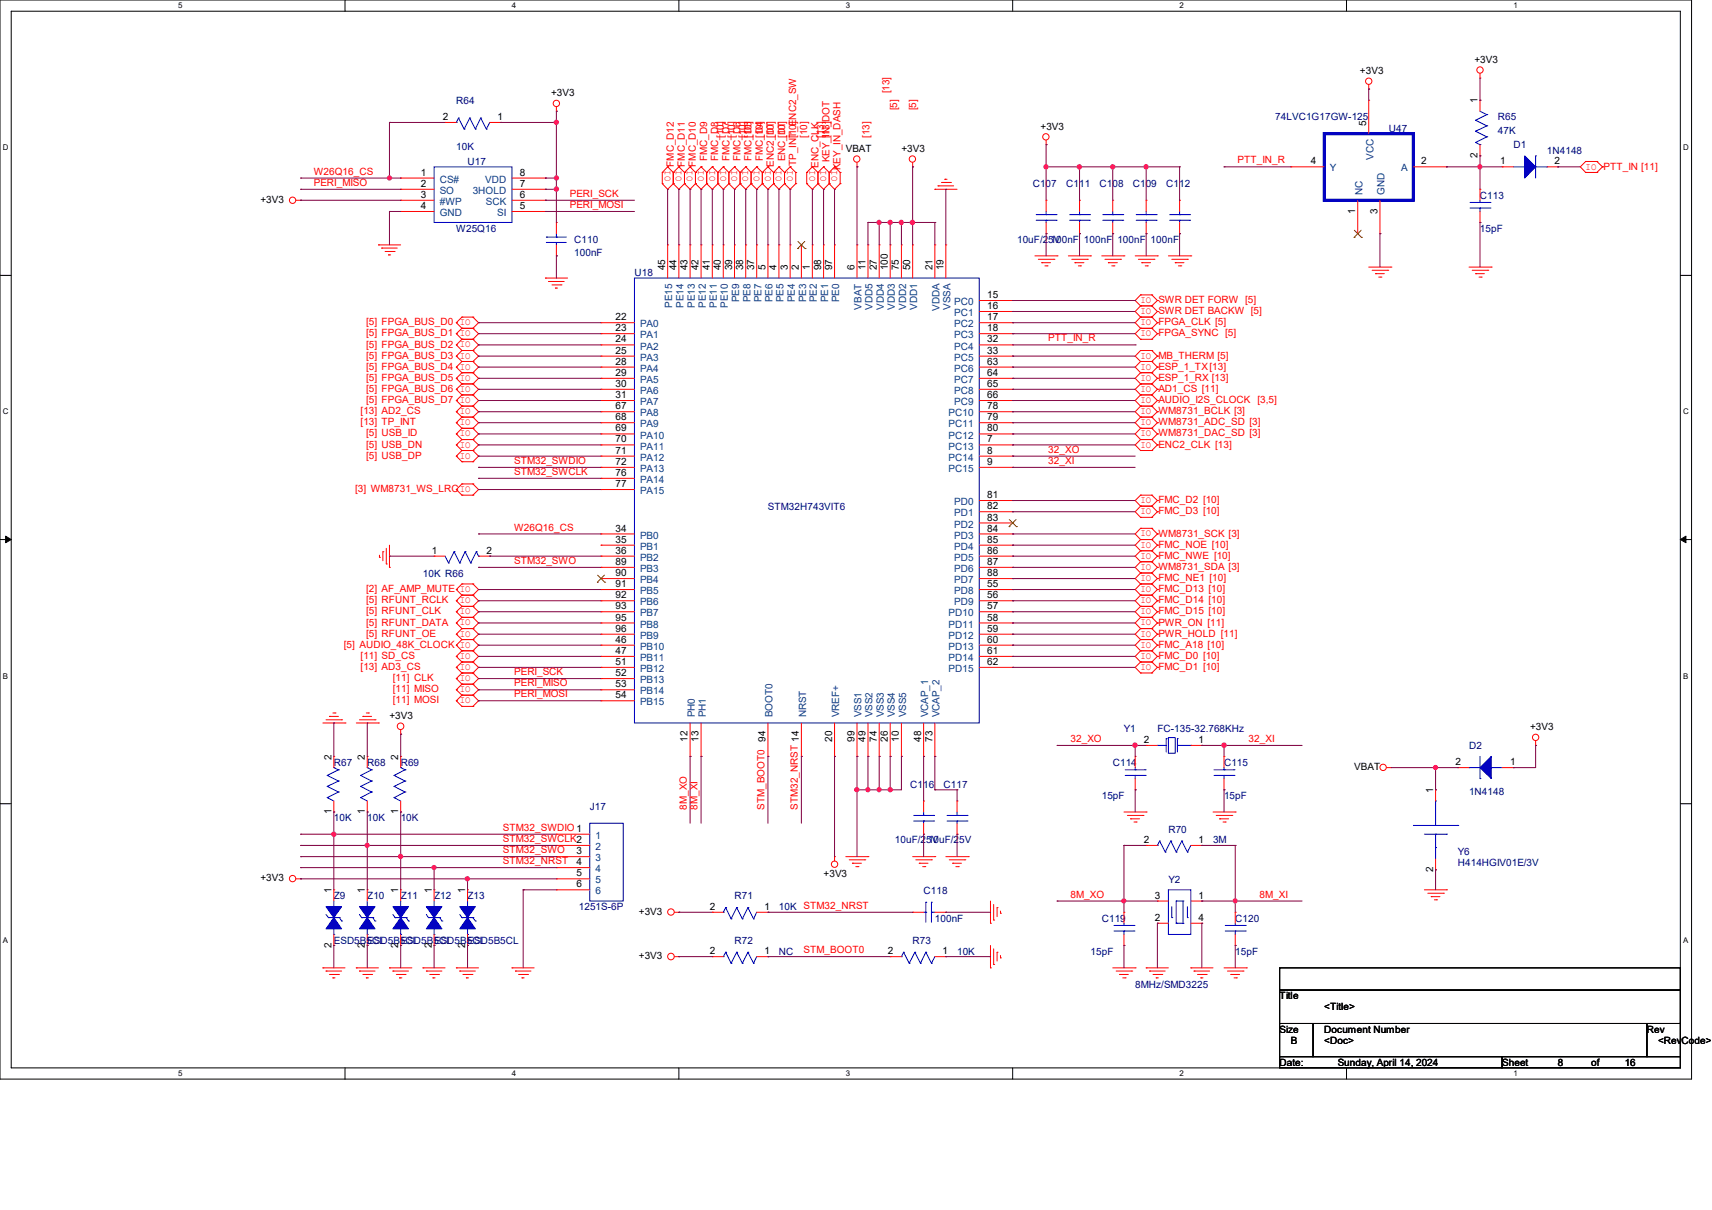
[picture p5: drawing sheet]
<svg xmlns="http://www.w3.org/2000/svg" width="297mm" height="210mm" viewBox="0 0 297 210" stroke-linecap="round" stroke-linejoin="round" font-family="sans-serif">
<defs><g id="words">
<g font-size="1.7">
<text x="255.8" y="10.9">+3V3</text>
<text x="95.6" y="16.7">+3V3</text>
<text x="235.9" y="12.8">+3V3</text>
<text x="256.3" y="17.9" transform="rotate(-90 256.3 17.9)">1</text>
<text x="76.8" y="20.8">2</text>
<text x="86.3" y="20.8">1</text>
<text x="180.5" y="22.5">+3V3</text>
<text x="237" y="21.8" transform="rotate(-90 237 21.8)">5</text>
<text x="146.7" y="26.3">VBAT</text>
<text x="156.4" y="26.3">+3V3</text>
<text x="227.4" y="28.5">4</text>
<text x="246.5" y="28.5">2</text>
<text x="256.3" y="27.4" transform="rotate(-90 256.3 27.4)">2</text>
<text x="260.2" y="28.5">1</text>
<text x="269.7" y="28.5">2</text>
<text x="45.2" y="35.2">+3V3</text>
<text x="73" y="32.4">2</text>
<text x="73" y="34.3">3</text>
<text x="73" y="30.5">1</text>
<text x="90.2" y="30.5">8</text>
<text x="90.2" y="32.4">7</text>
<text x="90.2" y="34.3">6</text>
<text x="73" y="36.3">4</text>
<text x="90.2" y="36.3">5</text>
<text x="235.1" y="37.1" transform="rotate(-90 235.1 37.1)">1</text>
<text x="239" y="37.1" transform="rotate(-90 239 37.1)">3</text>
<text x="115.4" y="46.9" transform="rotate(-90 115.4 46.9)">45</text>
<text x="117.3" y="46.9" transform="rotate(-90 117.3 46.9)">44</text>
<text x="119.3" y="46.9" transform="rotate(-90 119.3 46.9)">43</text>
<text x="121.2" y="46.9" transform="rotate(-90 121.2 46.9)">42</text>
<text x="123.1" y="46.9" transform="rotate(-90 123.1 46.9)">41</text>
<text x="125.1" y="46.9" transform="rotate(-90 125.1 46.9)">40</text>
<text x="127" y="46.9" transform="rotate(-90 127 46.9)">39</text>
<text x="128.9" y="46.9" transform="rotate(-90 128.9 46.9)">38</text>
<text x="130.9" y="46.9" transform="rotate(-90 130.9 46.9)">37</text>
<text x="132.8" y="46.9" transform="rotate(-90 132.8 46.9)">5</text>
<text x="134.7" y="46.9" transform="rotate(-90 134.7 46.9)">4</text>
<text x="136.7" y="46.9" transform="rotate(-90 136.7 46.9)">3</text>
<text x="138.6" y="46.9" transform="rotate(-90 138.6 46.9)">2</text>
<text x="140.5" y="46.9" transform="rotate(-90 140.5 46.9)">1</text>
<text x="142.5" y="46.9" transform="rotate(-90 142.5 46.9)">98</text>
<text x="144.4" y="46.9" transform="rotate(-90 144.4 46.9)">97</text>
<text x="148.3" y="46.9" transform="rotate(-90 148.3 46.9)">6</text>
<text x="150.2" y="46.9" transform="rotate(-90 150.2 46.9)">11</text>
<text x="152.1" y="46.9" transform="rotate(-90 152.1 46.9)">27</text>
<text x="154" y="46.9" transform="rotate(-90 154 46.9)">100</text>
<text x="156" y="46.9" transform="rotate(-90 156 46.9)">75</text>
<text x="157.9" y="46.9" transform="rotate(-90 157.9 46.9)">50</text>
<text x="161.8" y="46.9" transform="rotate(-90 161.8 46.9)">21</text>
<text x="163.7" y="46.9" transform="rotate(-90 163.7 46.9)">19</text>
<text x="171.2" y="51.7">15</text>
<text x="171.2" y="53.6">16</text>
<text x="106.8" y="55.6">22</text>
<text x="106.8" y="57.5">23</text>
<text x="106.8" y="59.4">24</text>
<text x="171.2" y="55.6">17</text>
<text x="171.2" y="57.5">18</text>
<text x="171.2" y="59.4">32</text>
<text x="106.8" y="61.4">25</text>
<text x="106.8" y="63.3">28</text>
<text x="106.8" y="65.2">29</text>
<text x="171.2" y="61.4">33</text>
<text x="171.2" y="63.3">63</text>
<text x="171.2" y="65.2">64</text>
<text x="106.8" y="67.1">30</text>
<text x="106.8" y="69.1">31</text>
<text x="106.8" y="71">67</text>
<text x="171.2" y="67.1">65</text>
<text x="171.2" y="69.1">66</text>
<text x="171.2" y="71">78</text>
<text x="106.8" y="72.9">68</text>
<text x="106.8" y="74.9">69</text>
<text x="106.8" y="76.8">70</text>
<text x="171.2" y="72.9">79</text>
<text x="171.2" y="74.9">80</text>
<text x="171.2" y="76.8">7</text>
<text x="106.8" y="78.7">71</text>
<text x="106.8" y="80.7">72</text>
<text x="106.8" y="82.6">76</text>
<text x="171.2" y="78.7">8</text>
<text x="171.2" y="80.7">9</text>
<text x="106.8" y="84.5">77</text>
<text x="171.2" y="86.4">81</text>
<text x="171.2" y="88.4">82</text>
<text x="106.8" y="92.2">34</text>
<text x="106.8" y="94.2">35</text>
<text x="171.2" y="90.3">83</text>
<text x="171.2" y="92.2">84</text>
<text x="171.2" y="94.2">85</text>
<text x="74.9" y="96.1">1</text>
<text x="84.4" y="96.1">2</text>
<text x="106.8" y="96.1">36</text>
<text x="106.8" y="98">89</text>
<text x="106.8" y="100">90</text>
<text x="106.8" y="101.9">91</text>
<text x="171.2" y="96.1">86</text>
<text x="171.2" y="98">87</text>
<text x="171.2" y="100">88</text>
<text x="171.2" y="101.9">55</text>
<text x="106.8" y="103.8">92</text>
<text x="106.8" y="105.7">93</text>
<text x="106.8" y="107.7">95</text>
<text x="171.2" y="103.8">56</text>
<text x="171.2" y="105.7">57</text>
<text x="171.2" y="107.7">58</text>
<text x="106.8" y="109.6">96</text>
<text x="106.8" y="111.5">46</text>
<text x="106.8" y="113.5">47</text>
<text x="171.2" y="109.6">59</text>
<text x="171.2" y="111.5">60</text>
<text x="171.2" y="113.5">61</text>
<text x="106.8" y="115.4">51</text>
<text x="106.8" y="117.3">52</text>
<text x="106.8" y="119.3">53</text>
<text x="171.2" y="115.4">62</text>
<text x="67.6" y="124.8">+3V3</text>
<text x="106.8" y="121.2">54</text>
<text x="57.5" y="131.9" transform="rotate(-90 57.5 131.9)">2</text>
<text x="63.3" y="131.9" transform="rotate(-90 63.3 131.9)">2</text>
<text x="69.1" y="131.9" transform="rotate(-90 69.1 131.9)">2</text>
<text x="119.3" y="128.8" transform="rotate(-90 119.3 128.8)">12</text>
<text x="121.2" y="128.8" transform="rotate(-90 121.2 128.8)">13</text>
<text x="132.8" y="128.8" transform="rotate(-90 132.8 128.8)">94</text>
<text x="144.4" y="128.8" transform="rotate(-90 144.4 128.8)">20</text>
<text x="148.3" y="128.8" transform="rotate(-90 148.3 128.8)">99</text>
<text x="150.2" y="128.8" transform="rotate(-90 150.2 128.8)">49</text>
<text x="152.1" y="128.8" transform="rotate(-90 152.1 128.8)">74</text>
<text x="154" y="128.8" transform="rotate(-90 154 128.8)">26</text>
<text x="156" y="128.8" transform="rotate(-90 156 128.8)">10</text>
<text x="159.8" y="128.8" transform="rotate(-90 159.8 128.8)">48</text>
<text x="161.8" y="128.8" transform="rotate(-90 161.8 128.8)">73</text>
<text x="198.5" y="128.9">2</text>
<text x="207.9" y="128.9">1</text>
<text x="265.4" y="126.7">+3V3</text>
<text x="234.9" y="133.6">VBAT</text>
<text x="248.6" y="137.7" transform="rotate(-90 248.6 137.7)">1</text>
<text x="252.5" y="132.8">2</text>
<text x="262" y="132.8">1</text>
<text x="57.5" y="141.4" transform="rotate(-90 57.5 141.4)">1</text>
<text x="63.3" y="141.4" transform="rotate(-90 63.3 141.4)">1</text>
<text x="69.1" y="141.4" transform="rotate(-90 69.1 141.4)">1</text>
<text x="100" y="148.3">3</text>
<text x="198.5" y="146.3">2</text>
<text x="207.9" y="146.3">1</text>
<text x="45.2" y="153">+3V3</text>
<text x="57.5" y="155" transform="rotate(-90 57.5 155)">1</text>
<text x="63.3" y="155" transform="rotate(-90 63.3 155)">1</text>
<text x="69.1" y="155" transform="rotate(-90 69.1 155)">1</text>
<text x="74.9" y="155" transform="rotate(-90 74.9 155)">1</text>
<text x="80.7" y="155" transform="rotate(-90 80.7 155)">1</text>
<text x="100" y="150.2">4</text>
<text x="100" y="152.1">5</text>
<text x="100" y="154">6</text>
<text x="142.9" y="152.2">+3V3</text>
<text x="200.4" y="156">3</text>
<text x="207.9" y="156">1</text>
<text x="248.6" y="151.4" transform="rotate(-90 248.6 151.4)">2</text>
<text x="110.8" y="158.8">+3V3</text>
<text x="123.1" y="157.9">2</text>
<text x="132.6" y="157.9">1</text>
<text x="200.4" y="159.8">2</text>
<text x="207.9" y="159.8">4</text>
<text x="57.5" y="164.5" transform="rotate(-90 57.5 164.5)">2</text>
<text x="63.3" y="164.5" transform="rotate(-90 63.3 164.5)">2</text>
<text x="69.1" y="164.5" transform="rotate(-90 69.1 164.5)">2</text>
<text x="74.9" y="164.5" transform="rotate(-90 74.9 164.5)">2</text>
<text x="80.7" y="164.5" transform="rotate(-90 80.7 164.5)">2</text>
<text x="110.8" y="166.5">+3V3</text>
<text x="123.1" y="165.6">2</text>
<text x="132.6" y="165.6">1</text>
<text x="154.1" y="165.6">2</text>
<text x="163.5" y="165.6">1</text>
<text x="222" y="173.4">Title</text>
<text x="222" y="179.2">Size</text>
<text x="229.7" y="179.2">Document Number</text>
<text x="229.7" y="175.3">&lt;Title&gt;</text>
<text x="285.7" y="179.2">Rev</text>
<text x="222" y="185">Date:</text>
<text x="223.9" y="181.1">B</text>
<text x="229.7" y="181.1">&lt;Doc&gt;</text>
<text x="232.1" y="185">Sunday, April 14, 2024</text>
<text x="260.6" y="185">Sheet</text>
<text x="270.3" y="185">8</text>
<text x="276.1" y="185">of</text>
<text x="281.9" y="185">16</text>
<text x="287.7" y="181.1">&lt;Rev</text>
<text x="291.7" y="181.1">Co</text>
<text x="294" y="181.1">de&gt;</text>
</g>
<g font-size="1.7" fill="#f00">
<text x="154.3" y="16.2" transform="rotate(-90 154.3 16.2)">[13]</text>
<text x="125.6" y="24" transform="rotate(-90 125.6 24)">[10]</text>
<text x="127.5" y="24" transform="rotate(-90 127.5 24)">[10]</text>
<text x="129.4" y="24" transform="rotate(-90 129.4 24)">[10]</text>
<text x="130.4" y="23.3" transform="rotate(-90 130.4 23.3)">D5</text>
<text x="132.3" y="23.3" transform="rotate(-90 132.3 23.3)">D4</text>
<text x="134.2" y="23.4" transform="rotate(-90 134.2 23.4)">DT</text>
<text x="136.2" y="23.5" transform="rotate(-90 136.2 23.5)">DT</text>
<text x="138.1" y="21.5" transform="rotate(-90 138.1 21.5)">]</text>
<text x="140" y="24" transform="rotate(-90 140 24)">[10]</text>
<text x="142.9" y="24" transform="rotate(-90 142.9 24)">[13]</text>
<text x="143.9" y="23.3" transform="rotate(-90 143.9 23.3)">N_DOT</text>
<text x="150.8" y="24" transform="rotate(-90 150.8 24)">[13]</text>
<text x="155.7" y="19.1" transform="rotate(-90 155.7 19.1)">[5]</text>
<text x="159" y="19.1" transform="rotate(-90 159 19.1)">[5]</text>
<text x="115.3" y="29.5" transform="rotate(90 115.3 29.5)">IO</text>
<text x="116.9" y="29" transform="rotate(-90 116.9 29)">FMC_D12</text>
<text x="117.3" y="29.5" transform="rotate(90 117.3 29.5)">IO</text>
<text x="118.8" y="29" transform="rotate(-90 118.8 29)">FMC_D11</text>
<text x="119.2" y="29.5" transform="rotate(90 119.2 29.5)">IO</text>
<text x="120.7" y="29" transform="rotate(-90 120.7 29)">FMC_D10</text>
<text x="121.1" y="29.5" transform="rotate(90 121.1 29.5)">IO</text>
<text x="122.7" y="28" transform="rotate(-90 122.7 28)">FMC_D9</text>
<text x="123.1" y="29.5" transform="rotate(90 123.1 29.5)">IO</text>
<text x="124.6" y="28" transform="rotate(-90 124.6 28)">FMC_D8</text>
<text x="125" y="29.5" transform="rotate(90 125 29.5)">IO</text>
<text x="126.5" y="28" transform="rotate(-90 126.5 28)">FMC_D7</text>
<text x="126.9" y="29.5" transform="rotate(90 126.9 29.5)">IO</text>
<text x="128.4" y="28" transform="rotate(-90 128.4 28)">FMC_D6</text>
<text x="128.8" y="29.5" transform="rotate(90 128.8 29.5)">IO</text>
<text x="130.4" y="28" transform="rotate(-90 130.4 28)">FMC_[10]</text>
<text x="130.8" y="29.5" transform="rotate(90 130.8 29.5)">IO</text>
<text x="132.3" y="28" transform="rotate(-90 132.3 28)">FMC_[10]</text>
<text x="132.7" y="29.5" transform="rotate(90 132.7 29.5)">IO</text>
<text x="134.2" y="29" transform="rotate(-90 134.2 29)">ENC2_[10]</text>
<text x="134.6" y="29.5" transform="rotate(90 134.6 29.5)">IO</text>
<text x="136.2" y="28" transform="rotate(-90 136.2 28)">ENC_[10]</text>
<text x="136.6" y="29.5" transform="rotate(90 136.6 29.5)">IO</text>
<text x="138.1" y="28.8" transform="rotate(-90 138.1 28.8)">TP_IN[T1_0ENC2_SW</text>
<text x="140.4" y="29.5" transform="rotate(90 140.4 29.5)">IO</text>
<text x="142" y="29.2" transform="rotate(-90 142 29.2)">ENC_CLK</text>
<text x="142.4" y="29.5" transform="rotate(90 142.4 29.5)">IO</text>
<text x="143.9" y="28.2" transform="rotate(-90 143.9 28.2)">KEY_[I13]</text>
<text x="144.3" y="29.5" transform="rotate(90 144.3 29.5)">IO</text>
<text x="145.8" y="29.5" transform="rotate(-90 145.8 29.5)">KEY_IN_DASH</text>
<text x="214.7" y="28.4">PTT_IN_R</text>
<text x="275.1" y="29.4">IO</text>
<text x="278.2" y="29.4">PTT_IN [11]</text>
<text x="54.4" y="30.3">W26Q16_CS</text>
<text x="54.4" y="32.3">PERI_MISO</text>
<text x="98.8" y="34.2">PERI_SCK</text>
<text x="98.8" y="36.1">PERI_MOSI</text>
<text x="197.9" y="52.6">IO</text>
<text x="201" y="52.6">SWR DET FORW [5]</text>
<text x="63.5" y="56.4">[5] FPGA_BUS_D0 IO</text>
<text x="63.5" y="58.4">[5] FPGA_BUS_D1 IO</text>
<text x="181.9" y="59.3">PTT_IN_R</text>
<text x="197.9" y="54.5">IO</text>
<text x="197.9" y="56.4">IO</text>
<text x="197.9" y="58.4">IO</text>
<text x="201" y="54.5">SWR DET BACKW [5]</text>
<text x="201" y="56.4">FPGA_CLK [5]</text>
<text x="201" y="58.4">FPGA_SYNC [5]</text>
<text x="63.5" y="60.3">[5] FPGA_BUS_D2 IO</text>
<text x="63.5" y="62.2">[5] FPGA_BUS_D3 IO</text>
<text x="63.5" y="64.2">[5] FPGA_BUS_D4 IO</text>
<text x="197.9" y="62.2">IO</text>
<text x="197.9" y="64.1">IO</text>
<text x="201" y="62.2">MB_THERM [5]</text>
<text x="201" y="64.2">ESP_1_TX[13]</text>
<text x="62.6" y="71.9">[13] AD2_CS</text>
<text x="63.5" y="66.1">[5] FPGA_BUS_D5 IO</text>
<text x="63.5" y="68">[5] FPGA_BUS_D6 IO</text>
<text x="63.5" y="70">[5] FPGA_BUS_D7 IO</text>
<text x="79.8" y="71.9">IO</text>
<text x="197.9" y="66.1">IO</text>
<text x="197.9" y="68">IO</text>
<text x="197.9" y="69.9">IO</text>
<text x="197.9" y="71.9">IO</text>
<text x="201" y="66.1">ESP_1_RX [13]</text>
<text x="201" y="68">AD1_CS [11]</text>
<text x="201" y="70">AUDIO_I2S_CLOCK [3,5]</text>
<text x="201" y="71.9">WM8731_BCLK [3]</text>
<text x="62.6" y="73.8">[13] TP_INT</text>
<text x="63.5" y="75.7">[5] USB_ID</text>
<text x="63.5" y="77.7">[5] USB_DN</text>
<text x="79.8" y="75.7">IO</text>
<text x="79.8" y="77.7">IO</text>
<text x="79.8" y="73.8">IO</text>
<text x="197.9" y="73.8">IO</text>
<text x="197.9" y="75.7">IO</text>
<text x="197.9" y="77.7">IO</text>
<text x="201" y="73.8">WM8731_ADC_SD [3]</text>
<text x="201" y="75.7">WM8731_DAC_SD [3]</text>
<text x="201" y="77.7">ENC2_CLK [13]</text>
<text x="63.5" y="79.6">[5] USB_DP</text>
<text x="79.8" y="79.6">IO</text>
<text x="89.2" y="80.5">STM32_SWDIO</text>
<text x="89.2" y="82.4">STM32_SWCLK</text>
<text x="181.9" y="78.6">32_XO</text>
<text x="181.9" y="80.5">32_XI</text>
<text x="61.6" y="85.4">[3] WM8731_WS_LRCIO</text>
<text x="197.9" y="87.3">IO</text>
<text x="197.9" y="89.2">IO</text>
<text x="201" y="87.3">FMC_D2 [10]</text>
<text x="201" y="89.3">FMC_D3 [10]</text>
<text x="89.2" y="92.1">W26Q16_CS</text>
<text x="197.9" y="93.1">IO</text>
<text x="197.9" y="95">IO</text>
<text x="201" y="93.1">WM8731_SCK [3]</text>
<text x="201" y="95">FMC_NOE [10]</text>
<text x="89.2" y="97.9">STM32_SWO</text>
<text x="197.9" y="98.9">IO</text>
<text x="197.9" y="100.8">IO</text>
<text x="197.9" y="97">IO</text>
<text x="201" y="98.9">WM8731_SDA [3]</text>
<text x="201" y="100.8">FMC_NE1 [10]</text>
<text x="201" y="97">FMC_NWE [10]</text>
<text x="63.5" y="102.8">[2] AF_AMP_MUTE IO</text>
<text x="63.5" y="104.7">[5] RFUNT_RCLK</text>
<text x="63.5" y="106.6">[5] RFUNT_CLK</text>
<text x="79.8" y="104.7">IO</text>
<text x="79.8" y="106.6">IO</text>
<text x="197.9" y="102.7">IO</text>
<text x="197.9" y="104.7">IO</text>
<text x="197.9" y="106.6">IO</text>
<text x="201" y="102.8">FMC_D13 [10]</text>
<text x="201" y="104.7">FMC_D14 [10]</text>
<text x="201" y="106.6">FMC_D15 [10]</text>
<text x="59.6" y="112.4">[5] AUDIO_48K_CLOCK IO</text>
<text x="63.5" y="108.6">[5] RFUNT_DATA</text>
<text x="63.5" y="110.5">[5] RFUNT_OE</text>
<text x="79.8" y="108.5">IO</text>
<text x="79.8" y="110.5">IO</text>
<text x="197.9" y="108.5">IO</text>
<text x="197.9" y="110.5">IO</text>
<text x="197.9" y="112.4">IO</text>
<text x="201" y="108.6">PWR_ON [11]</text>
<text x="201" y="110.5">PWR_HOLD [11]</text>
<text x="201" y="112.4">FMC_A18 [10]</text>
<text x="62.6" y="114.3">[11] SD_CS</text>
<text x="62.6" y="116.3">[13] AD3_CS</text>
<text x="68.2" y="118.2">[11] CLK</text>
<text x="79.8" y="114.3">IO</text>
<text x="79.8" y="116.3">IO</text>
<text x="79.8" y="118.2">IO</text>
<text x="89.2" y="117.2">PERI_SCK</text>
<text x="89.2" y="119.1">PERI_MISO</text>
<text x="197.9" y="114.3">IO</text>
<text x="197.9" y="116.3">IO</text>
<text x="201" y="114.3">FMC_D0 [10]</text>
<text x="201" y="116.3">FMC_D1 [10]</text>
<text x="68.2" y="120.1">[11] MISO</text>
<text x="68.2" y="122.1">[11] MOSI</text>
<text x="79.8" y="120.1">IO</text>
<text x="79.8" y="122">IO</text>
<text x="89.2" y="121">PERI_MOSI</text>
<text x="185.7" y="128.8">32_XO</text>
<text x="216.6" y="128.8">32_XI</text>
<text x="119.1" y="140.5" transform="rotate(-90 119.1 140.5)">8M_XO</text>
<text x="121" y="140.5" transform="rotate(-90 121 140.5)">8M_XI</text>
<text x="132.6" y="140.5" transform="rotate(-90 132.6 140.5)">STM_BOOT0</text>
<text x="138.4" y="140.5" transform="rotate(-90 138.4 140.5)">STM32_NRST 14</text>
<text x="87.2" y="150">STM32_NRST</text>
<text x="87.2" y="148.1">STM32_SWO</text>
<text x="87.2" y="144.2">STM32_SWDIO 1</text>
<text x="87.2" y="146.1">STM32_SWCLK2</text>
<text x="185.7" y="155.8">8M_XO</text>
<text x="218.5" y="155.8">8M_XI</text>
<text x="139.4" y="165.4">STM_BOOT0</text>
</g>
<g font-size="1.7" fill="#000080">
<text x="79.2" y="18">R64</text>
<text x="221.2" y="20.9">74LVC1G17GW-125</text>
<text x="240.9" y="22.9">U47</text>
<text x="259.8" y="20.9">R65</text>
<text x="259.8" y="23.2">47K</text>
<text x="79.2" y="26">10K</text>
<text x="81.1" y="28.7">U17</text>
<text x="262.6" y="25.7">D1</text>
<text x="268.4" y="26.7">1N4148</text>
<text x="179.2" y="32.5">C107</text>
<text x="185" y="32.5">C111</text>
<text x="190.8" y="32.5">C108</text>
<text x="196.5" y="32.5">C109</text>
<text x="202.3" y="32.5">C112</text>
<text x="256.8" y="34.5">C113</text>
<text x="79.2" y="40.2">W25Q16</text>
<text x="256.8" y="40.2">15pF</text>
<text x="99.6" y="42.2">C110</text>
<text x="99.6" y="44.5">100nF</text>
<text x="110.1" y="48">U18</text>
<text x="176.4" y="42.2">10uF/2</text>
<text x="181.9" y="42.2">51V00nF</text>
<text x="188" y="42.2">100nF</text>
<text x="193.8" y="42.2">100nF</text>
<text x="199.6" y="42.2">100nF</text>
<text x="133.2" y="88.5">STM32H743VIT6</text>
<text x="73.4" y="100.1">10K R66</text>
<text x="195" y="127.1">Y1</text>
<text x="200.8" y="127.1">FC-135-32.768KHz</text>
<text x="254.8" y="130">D2</text>
<text x="57.9" y="132.9">R67</text>
<text x="63.7" y="132.9">R68</text>
<text x="69.5" y="132.9">R69</text>
<text x="157.9" y="136.7">C116</text>
<text x="163.7" y="136.7">C117</text>
<text x="193" y="132.9">C114</text>
<text x="212.3" y="132.9">C115</text>
<text x="254.8" y="137.9">1N4148</text>
<text x="57.9" y="142.5">10K</text>
<text x="63.7" y="142.5">10K</text>
<text x="69.5" y="142.5">10K</text>
<text x="102.3" y="140.6">J17</text>
<text x="191.1" y="138.7">15pF</text>
<text x="212.3" y="138.7">15pF</text>
<text x="155.2" y="146.4">10uF/2</text>
<text x="160.7" y="146.4">51V</text>
<text x="162" y="146.4">0uF/2</text>
<text x="166.4" y="146.4">5V</text>
<text x="202.7" y="144.5">R70</text>
<text x="210.4" y="146.4">3M</text>
<text x="252.9" y="148.3">Y6</text>
<text x="160.2" y="155.1">C118</text>
<text x="202.7" y="153.2">Y2</text>
<text x="252.9" y="150.3">H414HGIV01E/3V</text>
<text x="57.9" y="156">Z9</text>
<text x="63.7" y="156">Z10</text>
<text x="69.5" y="156">Z11</text>
<text x="75.3" y="156">Z12</text>
<text x="81.1" y="156">Z13</text>
<text x="100.4" y="158">1251S-6P</text>
<text x="127.4" y="156">R71</text>
<text x="135.1" y="158">10K STM32_NRST</text>
<text x="162.2" y="159.9">100nF</text>
<text x="191.1" y="159.9">C119</text>
<text x="214.3" y="159.9">C120</text>
<text x="57.9" y="163.8">ESD5B5CL</text>
<text x="63.7" y="163.8">ESD5B5CL</text>
<text x="69.5" y="163.8">ESD5B5CL</text>
<text x="75.3" y="163.8">ESD5B5CL</text>
<text x="81.1" y="163.8">ESD5B5CL</text>
<text x="127.4" y="163.8">R72</text>
<text x="135.1" y="165.7">NC</text>
<text x="158.3" y="163.8">R73</text>
<text x="166" y="165.7">10K</text>
<text x="189.2" y="165.7">15pF</text>
<text x="214.3" y="165.7">15pF</text>
<text x="196.9" y="171.5">8MHz/SMD3225</text>
</g>
<g font-size="1.7" fill="#004080">
<text x="230.7" y="29.8">Y</text>
<text x="238.3" y="27.8" transform="rotate(-90 238.3 27.8)">VCC</text>
<text x="243.1" y="29.8">A</text>
<text x="76.3" y="33.7">SO</text>
<text x="76.3" y="35.6">#WP</text>
<text x="76.3" y="31.7">CS#</text>
<text x="82" y="33.7">3HOLD</text>
<text x="84.2" y="31.7">VDD</text>
<text x="84.3" y="35.6">SCK</text>
<text x="236.3" y="33.8" transform="rotate(-90 236.3 33.8)">NC</text>
<text x="240.2" y="33.8" transform="rotate(-90 240.2 33.8)">GND</text>
<text x="76.3" y="37.5">GND</text>
<text x="86.3" y="37.5">SI</text>
<text x="116.6" y="53.5" transform="rotate(-90 116.6 53.5)">PE15</text>
<text x="118.6" y="53.5" transform="rotate(-90 118.6 53.5)">PE14</text>
<text x="120.5" y="53.5" transform="rotate(-90 120.5 53.5)">PE13</text>
<text x="122.4" y="53.5" transform="rotate(-90 122.4 53.5)">PE12</text>
<text x="124.4" y="53.5" transform="rotate(-90 124.4 53.5)">PE11</text>
<text x="126.3" y="53.5" transform="rotate(-90 126.3 53.5)">PE10</text>
<text x="128.2" y="52.5" transform="rotate(-90 128.2 52.5)">PE9</text>
<text x="130.2" y="52.5" transform="rotate(-90 130.2 52.5)">PE8</text>
<text x="132.1" y="52.5" transform="rotate(-90 132.1 52.5)">PE7</text>
<text x="134" y="52.5" transform="rotate(-90 134 52.5)">PE6</text>
<text x="135.9" y="52.5" transform="rotate(-90 135.9 52.5)">PE5</text>
<text x="137.9" y="52.5" transform="rotate(-90 137.9 52.5)">PE4</text>
<text x="139.8" y="52.5" transform="rotate(-90 139.8 52.5)">PE3</text>
<text x="141.7" y="52.5" transform="rotate(-90 141.7 52.5)">PE2</text>
<text x="143.7" y="52.5" transform="rotate(-90 143.7 52.5)">PE1</text>
<text x="145.6" y="52.5" transform="rotate(-90 145.6 52.5)">PE0</text>
<text x="149.5" y="53.7" transform="rotate(-90 149.5 53.7)">VBAT</text>
<text x="151.4" y="53.8" transform="rotate(-90 151.4 53.8)">VDD5</text>
<text x="153.3" y="53.8" transform="rotate(-90 153.3 53.8)">VDD4</text>
<text x="155.2" y="53.8" transform="rotate(-90 155.2 53.8)">VDD3</text>
<text x="157.2" y="53.8" transform="rotate(-90 157.2 53.8)">VDD2</text>
<text x="159.1" y="53.8" transform="rotate(-90 159.1 53.8)">VDD1</text>
<text x="163" y="54" transform="rotate(-90 163 54)">VDDA</text>
<text x="164.9" y="53.8" transform="rotate(-90 164.9 53.8)">VSSA</text>
<text x="165.5" y="53">PC0</text>
<text x="111" y="56.8">PA0</text>
<text x="111" y="58.7">PA1</text>
<text x="165.5" y="54.9">PC1</text>
<text x="165.5" y="56.8">PC2</text>
<text x="165.5" y="58.7">PC3</text>
<text x="111" y="60.7">PA2</text>
<text x="111" y="62.6">PA3</text>
<text x="111" y="64.5">PA4</text>
<text x="165.5" y="60.7">PC4</text>
<text x="165.5" y="62.6">PC5</text>
<text x="165.5" y="64.5">PC6</text>
<text x="111" y="66.5">PA5</text>
<text x="111" y="68.4">PA6</text>
<text x="111" y="70.3">PA7</text>
<text x="165.5" y="66.5">PC7</text>
<text x="165.5" y="68.4">PC8</text>
<text x="165.5" y="70.3">PC9</text>
<text x="111" y="72.3">PA8</text>
<text x="111" y="74.2">PA9</text>
<text x="111" y="76.1">PA10</text>
<text x="164.5" y="72.3">PC10</text>
<text x="164.5" y="74.2">PC11</text>
<text x="164.5" y="76.1">PC12</text>
<text x="111" y="78">PA11</text>
<text x="111" y="80">PA12</text>
<text x="111" y="81.9">PA13</text>
<text x="111" y="83.8">PA14</text>
<text x="164.5" y="78">PC13</text>
<text x="164.5" y="80">PC14</text>
<text x="164.5" y="81.9">PC15</text>
<text x="111" y="85.8">PA15</text>
<text x="165.5" y="87.7">PD0</text>
<text x="165.5" y="89.6">PD1</text>
<text x="111" y="93.5">PB0</text>
<text x="111" y="95.4">PB1</text>
<text x="165.5" y="91.6">PD2</text>
<text x="165.5" y="93.5">PD3</text>
<text x="165.5" y="95.4">PD4</text>
<text x="111" y="97.3">PB2</text>
<text x="111" y="99.3">PB3</text>
<text x="111" y="101.2">PB4</text>
<text x="165.5" y="97.3">PD5</text>
<text x="165.5" y="99.3">PD6</text>
<text x="165.5" y="101.2">PD7</text>
<text x="111" y="103.1">PB5</text>
<text x="111" y="105.1">PB6</text>
<text x="111" y="107">PB7</text>
<text x="164.5" y="107">PD10</text>
<text x="165.5" y="103.1">PD8</text>
<text x="165.5" y="105.1">PD9</text>
<text x="111" y="108.9">PB8</text>
<text x="111" y="110.9">PB9</text>
<text x="111" y="112.8">PB10</text>
<text x="164.5" y="108.9">PD11</text>
<text x="164.5" y="110.9">PD12</text>
<text x="164.5" y="112.8">PD13</text>
<text x="111" y="114.7">PB11</text>
<text x="111" y="116.6">PB12</text>
<text x="111" y="118.6">PB13</text>
<text x="164.5" y="114.7">PD14</text>
<text x="164.5" y="116.6">PD15</text>
<text x="111" y="120.5">PB14</text>
<text x="111" y="122.4">PB15</text>
<text x="120.5" y="124.5" transform="rotate(-90 120.5 124.5)">PH0</text>
<text x="122.4" y="124.5" transform="rotate(-90 122.4 124.5)">PH1</text>
<text x="134" y="124.5" transform="rotate(-90 134 124.5)">BOOT0</text>
<text x="139.8" y="124.5" transform="rotate(-90 139.8 124.5)">NRST</text>
<text x="145.6" y="124.5" transform="rotate(-90 145.6 124.5)">VREF+</text>
<text x="149.5" y="124.5" transform="rotate(-90 149.5 124.5)">VSS1</text>
<text x="151.4" y="124.5" transform="rotate(-90 151.4 124.5)">VSS2</text>
<text x="153.3" y="124.5" transform="rotate(-90 153.3 124.5)">VSS3</text>
<text x="155.2" y="124.5" transform="rotate(-90 155.2 124.5)">VSS4</text>
<text x="157.2" y="124.5" transform="rotate(-90 157.2 124.5)">VSS5</text>
<text x="161" y="124.5" transform="rotate(-90 161 124.5)">VCAP_1</text>
<text x="163" y="124.5" transform="rotate(-90 163 124.5)">VCAP_2</text>
<text x="103.3" y="145.6">1</text>
<text x="103.3" y="147.5">2</text>
<text x="103.3" y="149.5">3</text>
<text x="103.3" y="151.4">4</text>
<text x="103.3" y="153.3">5</text>
<text x="103.3" y="155.2">6</text>
</g>
<g font-size="1.4">
<text x="30.9" y="1.4">5</text>
<text x="88.8" y="1.4">4</text>
<text x="146.7" y="1.4">3</text>
<text x="204.6" y="1.4">2</text>
<text x="262.6" y="1.4">1</text>
<text x=".5" y="26.1">D</text>
<text x="292" y="26.1">D</text>
<text x=".5" y="71.9">C</text>
<text x="292" y="71.9">C</text>
<text x=".5" y="117.8">B</text>
<text x="292" y="117.8">B</text>
<text x=".5" y="163.6">A</text>
<text x="292" y="163.6">A</text>
<text x="30.9" y="186.8">5</text>
<text x="88.8" y="186.8">4</text>
<text x="146.7" y="186.8">3</text>
<text x="204.6" y="186.8">2</text>
<text x="262.6" y="186.8">1</text>
</g>
</g></defs>
<g fill="none" stroke="#000" stroke-width=".17">
<path d="M0 0h293.5v187.3h-293.5zM1.9 1.9h289.6v183.4h-289.6zM59.9 0v1.9M117.8 0v1.9M175.7 0v1.9M233.6 0v1.9M0 47.8h1.9M291.5 47.8h2M0 93.6h1.9M1 93l.9 .6-.9 .6zM291.5 93.6l1-.6v1.2zM291.5 93.6h2"/>
<path d="M0 139.5h1.9M291.5 139.5h2M222 168h69.5v3.8h-69.5zM222 171.8h69.5v5.8h-69.5zM222 177.6h5.8v5.8h-5.8zM227.8 177.6h57.9v5.8h-57.9zM285.7 177.6h5.8v5.8h-5.8zM59.9 185.3v2M117.8 185.3v2M175.7 185.3v2M222 183.4h38.6v1.9h-38.6zM233.6 185.3v2"/>
<path d="M260.6 183.4h30.9v1.9h-30.9z"/>
</g>
<path d="M1 93l.9 .6-.9 .6zM291.5 93.6l1-.6v1.2z" fill="#000"/>
<g fill="none" stroke="#f00" stroke-width=".17">
<path d="M96.5 19.3h.1M96.5 18.5v.8M237.4 15.5h.1M237.4 14.7v.8M256.8 13.5h.1M256.8 12.7v.8M51.4 34.8h.8M52.2 34.8h.1M114.9 31.9h.1M114.9 29.9h.1M114.9 31.9l.9 1 1-1M114.9 29.9v2"/>
<path d="M115.8 29h.1M115.8 29l1 .9M115.8 29l-.9 .9M116.8 31.9h.1M116.8 29.9h.1M116.8 31.9l1 1 .9-1M116.8 29.9v2M117.8 29h.1M117.8 29l.9 .9M117.8 29l-1 .9M118.7 31.9h.1M118.7 29.9h.1"/>
<path d="M118.7 31.9l1 1 .9-1M118.7 29.9v2M119.7 29h.1M119.7 29l-1 .9M119.7 29l.9 .9M120.6 31.9h.1M120.6 29.9h.1M120.6 31.9l1 1 1-1M120.6 29.9v2M121.6 29h.1M121.6 29l-1 .9M121.6 29l1 .9"/>
<path d="M122.6 31.9h.1M122.6 29.9h.1M122.6 29.9v2M122.6 31.9l1 1 .9-1M123.6 29h.1M123.6 29l-1 .9M123.6 29l.9 .9M124.5 31.9h.1M124.5 29.9h.1M124.5 29.9v2M124.5 31.9l1 1 .9-1M125.5 29h.1"/>
<path d="M125.5 29l.9 .9M125.5 29l-1 .9M126.4 31.9h.1M126.4 29.9h.1M126.4 29.9v2M126.4 31.9l1 1 1-1M127.4 29h.1M127.4 29l1 .9M127.4 29l-1 .9M128.4 31.9h.1M128.4 29.9h.1M128.4 31.9l1 1 .9-1"/>
<path d="M128.4 29.9v2M129.4 29h.1M129.4 29l-1 .9M129.4 29l.9 .9M130.3 31.9h.1M130.3 29.9h.1M130.3 31.9l1 1 .9-1M130.3 29.9v2M131.3 29h.1M131.3 29l-1 .9M131.3 29l.9 .9M132.2 31.9h.1"/>
<path d="M132.2 29.9h.1M132.2 29.9v2M132.2 31.9l1 1 1-1M133.2 29h.1M133.2 29l-1 .9M133.2 29l1 .9M134.2 31.9h.1M134.2 29.9h.1M134.2 31.9l.9 1 1-1M134.2 29.9v2M135.1 29h.1M135.1 29l1 .9"/>
<path d="M135.1 29l-.9 .9M136.1 31.9h.1M136.1 29.9h.1M136.1 29.9v2M136.1 31.9l1 1 .9-1M137.1 29h.1M137.1 29l.9 .9M137.1 29l-1 .9M138 31.9h.1M138 29.9h.1M138 29.9v2M140 31.9h.1"/>
<path d="M140 29.9h.1M140 31.9l.9 1 1-1M140 29.9v2M140.9 29h.1M140.9 29l1 .9M140.9 29l-.9 .9M141.9 31.9h.1M141.9 29.9h.1M141.9 29.9v2M141.9 31.9l1 1 .9-1M142.9 29h.1M142.9 29l.9 .9"/>
<path d="M142.9 29l-1 .9M143.8 31.9h.1M143.8 29.9h.1M143.8 31.9l1 1 1-1M143.8 29.9v2M144.8 29h.1M144.8 29l1 .9M144.8 29l-1 .9M145.8 31.9h.1M145.8 29.9h.1M145.8 29.9v2M148.7 29h.1"/>
<path d="M148.7 28.2v.8M158.3 29h.1M158.3 28.2v.8M162.2 32.9h.1M162.2 32.9h3.8M162.7 32.3h.1M162.7 32.3h2.7M163.3 31.7h1.6M163.9 31.1h.1M163.9 31.1h.4M164.9 31.7h.1M181.5 25.1h.1"/>
<path d="M181.5 24.3v.8M275.1 28h.1M275.1 29.9h.1M275.1 28l-.9 1 .9 .9M275.1 28h1.9M275.1 29.9h1.9M277 28h.1M277 29.9h.1M277 28l1 1M278 29h.1M278 29l-1 .9M65.7 42.5h.1"/>
<path d="M65.7 42.5h3.8M66.2 43.1h.1M66.2 43.1h2.7M66.8 43.6h1.6M67.4 44.2h.1M67.4 44.2h.4M68.4 43.6h.1M79.2 56h.1M79.2 57.9h.1M79.2 59.9h.1M79.2 56l.9 1M79.2 57.9l.9 1"/>
<path d="M79.2 59.9l.9 .9M80.1 55h.1M80.1 57h.1M80.1 58.9h.1M80.1 58.9l-.9 1M80.1 55l-.9 1M80.1 55h1.9M80.1 57h1.9M80.1 57l-.9 .9M80.1 58.9h1.9M82 55h.1M82 57h.1"/>
<path d="M82 58.9h.1M82 55l1 1-1 1M82 58.9l1 1-1 .9M82 57l1 .9-1 1M94.6 48.3h.1M94.6 48.3h3.9M95.2 48.9h.1M95.2 48.9h2.7M95.8 49.4h1.5M96.4 50h.1M96.4 50h.3M97.3 49.4h.1"/>
<path d="M179.5 44.4h3.9M180.1 45h2.7M180.7 45.6h.1M180.7 45.6h1.5M181.3 46.1h.4M181.7 46.1h.1M182.8 45h.1M183.4 44.4h.1M185.3 44.4h3.9M185.9 45h2.7M186.5 45.6h.1M186.5 45.6h1.5"/>
<path d="M187.1 46.1h.4M187.5 46.1h.1M188.6 45h.1M189.2 44.4h.1M191.1 44.4h3.9M191.7 45h2.7M192.3 45.6h.1M192.3 45.6h1.5M192.9 46.1h.4M193.3 46.1h.1M194.4 45h.1M195 44.4h.1"/>
<path d="M196.9 44.4h3.9M197.5 45h2.7M197.9 51.2h.1M197.9 53.1h.1M197.9 55h.1M197.9 57h.1M197.9 58.9h.1M197.9 55h1.9M197.9 57h1.9M197.9 58.9h1.9M197.9 51.2l-1 1 1 .9M197.9 51.2h1.9"/>
<path d="M197.9 53.1h1.9M197.9 53.1l-1 1 1 .9M197.9 57l-1 .9 1 1M197.9 55l-1 1 1 1M198.1 45.6h.1M198.1 45.6h1.5M198.7 46.1h.4M199.1 46.1h.1M199.8 51.2h.1M199.8 53.1h.1M199.8 55h.1M199.8 57h.1"/>
<path d="M199.8 58.9h.1M199.8 55l1 1M199.8 51.2l1 1M199.8 53.1l1 1M199.8 57l1 .9M200.2 45h.1M200.8 44.4h.1M200.8 52.2h.1M200.8 54.1h.1M200.8 56h.1M200.8 57.9h.1M200.8 52.2l-1 .9"/>
<path d="M200.8 54.1l-1 .9M200.8 56l-1 1M200.8 57.9l-1 1M202.7 44.4h3.9M203.3 45h2.7M203.9 45.6h.1M203.9 45.6h1.5M204.4 46.1h.5M204.9 46.1h.1M206 45h.1M206.6 44.4h.1M237.4 46.4h3.9"/>
<path d="M238 46.9h2.7M238.6 47.5h.1M238.6 47.5h1.6M239.2 48.1h.4M239.6 48.1h.1M240.7 46.9h.1M241.3 46.4h.1M254.8 46.4h3.9M255.4 46.9h2.7M256 47.5h.1M256 47.5h1.5M256.6 48.1h.4"/>
<path d="M257 48.1h.1M258.1 46.9h.1M258.7 46.4h.1M79.2 61.8h.1M79.2 63.7h.1M79.2 65.7h.1M79.2 67.6h.1M79.2 69.5h.1M79.2 71.5h.1M79.2 75.3h.1M79.2 77.2h.1M79.2 79.2h.1"/>
<path d="M79.2 73.4h.1M79.2 61.8l.9 .9M79.2 63.7l.9 1M79.2 65.7l.9 .9M79.2 67.6l.9 .9M79.2 69.5l.9 1M79.2 71.5l.9 .9M79.2 75.3l.9 1M79.2 77.2l.9 1M79.2 79.2l.9 .9M79.2 73.4l.9 .9M80.1 60.8h.1"/>
<path d="M80.1 62.7h.1M80.1 64.7h.1M80.1 66.6h.1M80.1 68.5h.1M80.1 70.5h.1M80.1 72.4h.1M80.1 74.3h.1M80.1 76.3h.1M80.1 78.2h.1M80.1 60.8l-.9 1M80.1 62.7l-.9 1M80.1 60.8h1.9"/>
<path d="M80.1 62.7h1.9M80.1 64.7h1.9M80.1 68.5l-.9 1M80.1 64.7l-.9 1M80.1 66.6h1.9M80.1 66.6l-.9 1M80.1 68.5h1.9M80.1 72.4l-.9 1M80.1 70.5h1.9M80.1 70.5l-.9 1M80.1 72.4h1.9M80.1 78.2l-.9 1"/>
<path d="M80.1 74.3l-.9 1M80.1 74.3h1.9M80.1 76.3h1.9M80.1 76.3l-.9 .9M80.1 78.2h1.9M82 60.8h.1M82 62.7h.1M82 64.7h.1M82 66.6h.1M82 68.5h.1M82 70.5h.1M82 72.4h.1"/>
<path d="M82 74.3h.1M82 76.3h.1M82 78.2h.1M82 60.8l1 1-1 .9M82 62.7l1 1-1 1M82 64.7l1 1-1 .9M82 68.5l1 1-1 1M82 66.6l1 1-1 .9M82 72.4l1 1-1 .9M82 70.5l1 1-1 .9M82 74.3l1 1-1 1M82 78.2l1 1-1 .9"/>
<path d="M82 76.3l1 .9-1 1M197.9 60.8h.1M197.9 62.7h.1M197.9 64.7h.1M197.9 66.6h.1M197.9 68.5h.1M197.9 70.5h.1M197.9 72.4h.1M197.9 74.3h.1M197.9 76.3h.1M197.9 78.2h.1M197.9 60.8h1.9"/>
<path d="M197.9 62.7h1.9M197.9 64.7h1.9M197.9 66.6h1.9M197.9 68.5h1.9M197.9 70.5h1.9M197.9 72.4h1.9M197.9 74.3h1.9M197.9 76.3h1.9M197.9 78.2h1.9M197.9 60.8l-1 1 1 .9M197.9 62.7l-1 1 1 1M197.9 66.6l-1 1 1 .9"/>
<path d="M197.9 64.7l-1 1 1 .9M197.9 68.5l-1 1 1 1M197.9 70.5l-1 1 1 .9M197.9 72.4l-1 1 1 .9M197.9 76.3l-1 .9 1 1M197.9 74.3l-1 1 1 1M199.8 60.8h.1M199.8 62.7h.1M199.8 64.7h.1M199.8 66.6h.1M199.8 68.5h.1M199.8 70.5h.1"/>
<path d="M199.8 72.4h.1M199.8 74.3h.1M199.8 76.3h.1M199.8 78.2h.1M199.8 64.7l1 1M199.8 60.8l1 1M199.8 62.7l1 1M199.8 66.6l1 1M199.8 68.5l1 1M199.8 70.5l1 1M199.8 72.4l1 1M199.8 74.3l1 1"/>
<path d="M199.8 76.3l1 .9M200.8 61.8h.1M200.8 63.7h.1M200.8 65.7h.1M200.8 67.6h.1M200.8 69.5h.1M200.8 71.5h.1M200.8 73.4h.1M200.8 75.3h.1M200.8 77.2h.1M200.8 61.8l-1 .9M200.8 63.7l-1 1"/>
<path d="M200.8 65.7l-1 .9M200.8 67.6l-1 .9M200.8 69.5l-1 1M200.8 71.5l-1 .9M200.8 73.4l-1 .9M200.8 75.3l-1 1M200.8 77.2l-1 1M65.8 96.7h.1M65.8 96.4v.3M66.4 95.8h.1M66.4 95.8v1.5M67 97.9h.1"/>
<path d="M67 95.2v2.7M67.6 98.5h.1M67.6 94.6v3.9M79.2 85h.1M79.2 85l.9 .9M80.1 80.1h.1M80.1 84h.1M80.1 85.9h.1M80.1 80.1h1.9M80.1 84l-.9 1M80.1 84h1.9M80.1 85.9h1.9"/>
<path d="M82 80.1h.1M82 84h.1M82 85.9h.1M82 84l1 1-1 .9M197.9 85.9h.1M197.9 87.8h.1M197.9 89.8h.1M197.9 91.7h.1M197.9 93.6h.1M197.9 95.6h.1M197.9 97.5h.1M197.9 99.4h.1"/>
<path d="M197.9 85.9h1.9M197.9 85.9l-1 1 1 .9M197.9 87.8h1.9M197.9 87.8l-1 1 1 1M197.9 89.8h1.9M197.9 91.7l-1 1 1 .9M197.9 95.6l-1 .9 1 1M197.9 91.7h1.9M197.9 93.6h1.9M197.9 93.6l-1 1 1 1M197.9 95.6h1.9M197.9 97.5l-1 1 1 .9"/>
<path d="M197.9 97.5h1.9M197.9 99.4h1.9M197.9 99.4l-1 1 1 .9M199.8 85.9h.1M199.8 87.8h.1M199.8 89.8h.1M199.8 91.7h.1M199.8 93.6h.1M199.8 95.6h.1M199.8 97.5h.1M199.8 99.4h.1M199.8 85.9l1 1"/>
<path d="M199.8 87.8l1 1M199.8 91.7l1 1M199.8 93.6l1 1M199.8 97.5l1 1M199.8 99.4l1 1M199.8 95.6l1 .9M200.8 86.9h.1M200.8 88.8h.1M200.8 92.7h.1M200.8 94.6h.1M200.8 98.5h.1M200.8 96.5h.1"/>
<path d="M200.8 86.9l-1 .9M200.8 88.8l-1 1M200.8 92.7l-1 .9M200.8 94.6l-1 1M200.8 98.5l-1 .9M200.8 96.5l-1 1M79.2 102.3h.1M79.2 104.3h.1M79.2 106.2h.1M79.2 108.1h.1M79.2 110.1h.1M79.2 112h.1"/>
<path d="M79.2 113.9h.1M79.2 115.8h.1M79.2 117.8h.1M79.2 119.7h.1M79.2 102.3l.9 1M79.2 104.3l.9 .9M79.2 106.2l.9 .9M79.2 108.1l.9 1M79.2 110.1l.9 .9M79.2 112l.9 .9M79.2 113.9l.9 1M79.2 115.8l.9 1"/>
<path d="M79.2 117.8l.9 .9M79.2 119.7l.9 .9M80.1 101.3h.1M80.1 103.3h.1M80.1 105.2h.1M80.1 107.1h.1M80.1 109.1h.1M80.1 111h.1M80.1 112.9h.1M80.1 114.9h.1M80.1 116.8h.1M80.1 118.7h.1"/>
<path d="M80.1 101.3l-.9 1M80.1 101.3h1.9M80.1 103.3h1.9M80.1 107.1l-.9 1M80.1 103.3l-.9 1M80.1 105.2h1.9M80.1 105.2l-.9 1M80.1 107.1h1.9M80.1 111l-.9 1M80.1 109.1h1.9M80.1 109.1l-.9 1M80.1 111h1.9"/>
<path d="M80.1 112.9h1.9M80.1 116.8l-.9 1M80.1 112.9l-.9 1M80.1 114.9h1.9M80.1 118.7l-.9 1M80.1 114.9l-.9 .9M80.1 116.8h1.9M80.1 118.7h1.9M82 101.3h.1M82 103.3h.1M82 105.2h.1M82 107.1h.1"/>
<path d="M82 109.1h.1M82 111h.1M82 112.9h.1M82 114.9h.1M82 116.8h.1M82 118.7h.1M82 101.3l1 1-1 1M82 103.3l1 1-1 .9M82 105.2l1 1-1 .9M82 109.1l1 1-1 .9M82 107.1l1 1-1 1M82 111l1 1-1 .9"/>
<path d="M82 112.9l1 1-1 1M82 116.8l1 1-1 .9M82 114.9l1 .9-1 1M82 118.7l1 1-1 .9M197.9 101.3h.1M197.9 103.3h.1M197.9 105.2h.1M197.9 107.1h.1M197.9 109.1h.1M197.9 111h.1M197.9 112.9h.1M197.9 114.9h.1"/>
<path d="M197.9 116.8h.1M197.9 101.3h1.9M197.9 103.3h1.9M197.9 105.2h1.9M197.9 107.1h1.9M197.9 109.1h1.9M197.9 111h1.9M197.9 112.9h1.9M197.9 114.9h1.9M197.9 116.8h1.9M197.9 101.3l-1 1 1 1M197.9 105.2l-1 1 1 .9"/>
<path d="M197.9 103.3l-1 1 1 .9M197.9 107.1l-1 1 1 1M197.9 109.1l-1 1 1 .9M197.9 111l-1 1 1 .9M197.9 114.9l-1 .9 1 1M197.9 112.9l-1 1 1 1M199.8 101.3h.1M199.8 103.3h.1M199.8 105.2h.1M199.8 107.1h.1M199.8 109.1h.1M199.8 111h.1"/>
<path d="M199.8 112.9h.1M199.8 114.9h.1M199.8 116.8h.1M199.8 103.3l1 1M199.8 101.3l1 1M199.8 105.2l1 1M199.8 107.1l1 1M199.8 112.9l1 1M199.8 109.1l1 1M199.8 111l1 1M199.8 114.9l1 .9M200.8 100.4h.1"/>
<path d="M200.8 102.3h.1M200.8 104.3h.1M200.8 106.2h.1M200.8 108.1h.1M200.8 110.1h.1M200.8 112h.1M200.8 113.9h.1M200.8 115.8h.1M200.8 106.2l-1 .9M200.8 100.4l-1 .9M200.8 102.3l-1 1M200.8 104.3l-1 .9"/>
<path d="M200.8 108.1l-1 1M200.8 110.1l-1 .9M200.8 112l-1 .9M200.8 113.9l-1 1M200.8 115.8l-1 1M56 125.5h3.9M56.6 124.9h2.7M57.1 124.3h.1M57.1 124.3h1.6M57.7 123.7h.4M58.1 123.7h.1M59.3 124.9h.1"/>
<path d="M59.9 125.5h.1M61.8 125.5h3.9M62.4 124.9h2.7M62.9 124.3h.1M62.9 124.3h1.6M63.5 123.7h.4M63.9 123.7h.1M65.1 124.9h.1M65.7 125.5h.1M69.5 127.4h.1M69.5 126.7v.7M79.2 121.6h.1"/>
<path d="M79.2 121.6l.9 1M80.1 120.6h.1M80.1 122.6h.1M80.1 120.6h1.9M80.1 120.6l-.9 1M80.1 122.6h1.9M82 120.6h.1M82 122.6h.1M82 120.6l1 1-1 1M240.5 133.2h.8M241.3 133.2h.1M266.4 129.4h.1"/>
<path d="M266.4 128.6v.8M51.4 152.5h.8M52.2 152.5h.1M117 158.3h.8M117.8 158.3h.1M144.8 148.7h.1M144.8 148.7v.7M146.7 148.7h3.9M147.3 149.2h2.7M147.9 149.8h.1M147.9 149.8h1.5M148.5 150.4h.3"/>
<path d="M148.8 150.4h.1M150 149.2h.1M150.6 148.7h.1M158.3 148.7h3.9M158.9 149.2h2.7M159.5 149.8h.1M159.5 149.8h1.5M160.1 150.4h.3M160.4 150.4h.1M161.6 149.2h.1M162.2 148.7h.1M164.1 148.7h3.9"/>
<path d="M164.7 149.2h2.7M165.3 149.8h.1M165.3 149.8h1.5M165.8 150.4h.4M166.2 150.4h.1M167.4 149.2h.1M168 148.7h.1M171.8 156.4v3.8M172.4 159.7h.1M172.4 157v2.7M173 157.5h.1M173 157.5v1.6"/>
<path d="M173.6 158.5h.1M173.6 158.1v.4M195 140.9h3.8M195.6 141.5h2.7M196.1 142.1h.1M196.1 142.1h1.6M196.7 142.7h.4M197.1 142.7h.1M198.3 141.5h.1M198.8 140.9h.1M210.4 140.9h3.9M211 141.5h2.7"/>
<path d="M211.6 142.1h.1M211.6 142.1h1.5M212.2 142.7h.4M212.6 142.7h.1M213.7 141.5h.1M214.3 140.9h.1M214.3 158.3h.1M214.3 158.3v1.9M247.1 154.4h3.9M247.7 155h2.7M248.3 155.6h.1M248.3 155.6h1.5"/>
<path d="M248.8 156.2h.4M249.2 156.2h.1M250.4 155h.1M251 154.4h.1M56 168h.1M56 168h3.9M56.6 168.5h.1M56.6 168.5h2.7M57.1 169.1h1.6M57.7 169.7h.1M57.7 169.7h.4M58.7 169.1h.1"/>
<path d="M61.8 168h.1M61.8 168h3.9M62.4 168.5h.1M62.4 168.5h2.7M62.9 169.1h1.6M63.5 169.7h.1M63.5 169.7h.4M64.5 169.1h.1M67.6 168h.1M67.6 168h3.9M68.2 168.5h.1M68.2 168.5h2.7"/>
<path d="M68.7 169.1h1.6M69.3 169.7h.1M69.3 169.7h.4M70.3 169.1h.1M73.4 168h.1M73.4 168h3.8M74 168.5h.1M74 168.5h2.7M74.5 169.1h1.6M75.1 169.7h.1M75.1 169.7h.4M76.1 169.1h.1"/>
<path d="M79.2 168h.1M79.2 168h3.8M79.8 168.5h.1M79.8 168.5h2.7M80.3 169.1h1.6M80.9 169.7h.1M80.9 169.7h.4M81.9 169.1h.1M88.8 168h.1M88.8 168h3.9M89.4 168.5h.1M89.4 168.5h2.7"/>
<path d="M90 169.1h1.5M90.6 169.7h.1M90.6 169.7h.3M91.5 169.1h.1M117 166h.8M117.8 166h.1M171.8 160.2h.1M171.8 168h.1M171.8 164.1v3.9M172.4 167.4h.1M172.4 164.7v2.7M173 165.3h.1"/>
<path d="M173 165.3v1.5M173.6 166.2h.1M173.6 165.8v.4M193 168h3.9M193.6 168.5h2.7M194.2 169.1h.1M194.2 169.1h1.5M194.8 169.7h.4M195.2 169.7h.1M196.3 168.5h.1M196.9 168h.1M198.8 168h.1"/>
<path d="M198.8 168h3.9M199.4 168.5h.1M199.4 168.5h2.7M200 169.1h1.5M200.6 169.7h.1M200.6 169.7h.4M201.5 169.1h.1M206.6 168h.1M206.6 168h3.8M207.1 168.5h.1M207.1 168.5h2.7M207.7 169.1h1.6"/>
<path d="M208.3 169.7h.1M208.3 169.7h.4M209.3 169.1h.1M212.3 168h3.9M212.9 168.5h2.7M213.5 169.1h.1M213.5 169.1h1.6M214.1 169.7h.4M214.3 164.1h.1M214.3 162.2v1.9M214.5 169.7h.1M215.6 168.5h.1"/>
<path d="M216.2 168h.1"/>
<circle cx="96.5" cy="17.9" r=".55"/>
<circle cx="237.4" cy="14.1" r=".55"/>
<circle cx="256.8" cy="12.1" r=".55"/>
<circle cx="50.8" cy="34.8" r=".55"/>
<circle cx="148.6" cy="27.6" r=".55"/>
<circle cx="158.3" cy="27.6" r=".55"/>
<circle cx="181.4" cy="23.7" r=".55"/>
<circle cx="69.5" cy="126" r=".57"/>
<circle cx="239.9" cy="133.2" r=".55"/>
<circle cx="266.4" cy="128" r=".55"/>
<circle cx="50.8" cy="152.5" r=".55"/>
<circle cx="116.4" cy="158.3" r=".56"/>
<circle cx="144.8" cy="150" r=".55"/>
<circle cx="116.4" cy="166" r=".57"/>
</g>
<path d="M212.6 161.6h3.4M212.6 160.6h3.4M214.3 160.6h.1M214.3 161.6h.1M214.3 160.2v.4M214.3 161.6v.6M216 161.6h.1M216 160.6h.1" fill="none" stroke="#00f" stroke-width=".17"/>
<path d="M79.8 157.4h2.7l-1.4 1.9z" fill-rule="evenodd" fill="#00f"/>
<path d="M79.8 157.4h2.7l-1.4 1.9zM80.1 159.3h1.9M81.1 158.3h.1M81.1 156.4v1.9M82 159.3h.1M81.1 162.2h.1M81.1 160.2v2" fill="none" stroke="#00f" stroke-width=".17"/>
<path d="M81.1 159.3l1.4 1.9h-2.7z" fill-rule="evenodd" fill="#00f"/>
<g fill="none" stroke="#00f" stroke-width=".17">
<path d="M94.8 41.1h.1M94.8 42.1h.1M94.8 41.1h3.5M94.8 42.1h3.5M96.5 42.1h.1M96.5 41.1h.1M96.5 40.6v.5M96.5 42.1v.4M79.8 158.7l.3 .6M80.1 159.3h.1M81.1 159.3l1.4 1.9h-2.7zM82 159.3l.5 .6"/>
<path d="M82.5 159.9h.1"/>
</g>
<g fill="none" stroke="#f00" stroke-width=".17">
<path d="M237.4 17.4h.1M237.4 17.4v5.8M96.5 38.6h.1M96.5 38.6v2M223.9 29h.1M223.9 29h5.8M235.5 34.8v5.8M239.4 34.8v5.8M245.2 29h5.8M251 29h.1M96.5 44.4h.1M96.5 42.5v1.9"/>
<path d="M235.5 40.6h.1M239.4 40.6h.1M81.1 154.4h.1M81.1 154.4v2M81.1 164.1h.1M81.1 162.2v1.9"/>
</g>
<path d="M229.7 23.2h15.5v11.6h-15.5z" fill="none" stroke="#00f" stroke-width=".55"/>
<path d="M234.9 40l1.3 1.2M236.1 40l-1.2 1.2M234.9 41.2h.1M236.2 41.2h.1" fill="none" stroke="#804000" stroke-width=".17"/>
<path d="M256.8 133.2l1.9-1.9v3.8z" fill="#00f"/>
<path d="M254.8 133.2h.1M254.8 133.2h2M256.8 133.2l1.9-1.9v3.8zM256.8 135.1h.1M256.8 131.3v3.8M258.7 133.2h.1M258.7 133.2h1.9" fill="none" stroke="#00f" stroke-width=".17"/>
<path d="M252.9 133.2h.1M252.9 133.2h1.9M260.6 133.2h2M262.6 133.2h.1" fill="none" stroke="#f00" stroke-width=".17"/>
<path d="M62.4 157.4h2.7l-1.4 1.9z" fill-rule="evenodd" fill="#00f"/>
<path d="M62.4 157.4h2.7l-1.4 1.9zM62.7 159.3h2M63.7 158.3h.1M63.7 156.4v1.9M64.7 159.3h.1M63.7 162.2h.1M63.7 160.2v2" fill="none" stroke="#00f" stroke-width=".17"/>
<path d="M63.7 159.3l1.4 1.9h-2.7z" fill-rule="evenodd" fill="#00f"/>
<g fill="none" stroke="#00f" stroke-width=".17">
<path d="M62.4 158.7l.3 .6M62.7 159.3h.1M63.7 159.3l1.4 1.9h-2.7zM64.7 159.3l.4 .6M65.1 159.9h.1M125.5 166h.1M125.9 165.3h.1M125.9 165.3l-.4 .7M125.9 165.3l.9 1.9M126.8 167.2h.1M127.8 165.3h.1M127.8 165.3l1 1.9"/>
<path d="M127.8 165.3l-1 1.9M128.8 167.2h.1M129.8 165.3h.1M129.8 165.3l.9 1.9M129.8 165.3l-1 1.9M130.7 167.2h.1M131.3 166l-.6 1.2"/>
</g>
<path d="M63.7 154.4h.1M63.7 154.4v2M63.7 164.1h.1M63.7 162.2v1.9M123.6 166h.1M123.6 166h1.9M131.3 166h1.9M133.2 166h.1" fill="none" stroke="#f00" stroke-width=".17"/>
<path d="M56.6 157.4h2.7l-1.4 1.9z" fill-rule="evenodd" fill="#00f"/>
<path d="M56.6 157.4h2.7l-1.4 1.9zM57 159.3h1.9M57.9 158.3h.1M57.9 156.4v1.9M58.9 159.3h.1M57.9 162.2h.1M57.9 160.2v2" fill="none" stroke="#00f" stroke-width=".17"/>
<path d="M57.9 159.3l1.4 1.9h-2.7z" fill-rule="evenodd" fill="#00f"/>
<g fill="none" stroke="#00f" stroke-width=".17">
<path d="M75.3 29h13.5v9.6h-13.5zM179.7 37.3h3.5M179.7 38.2h3.5M181.5 38.2h.1M181.5 37.3h.1M181.5 36.7v.6M181.5 38.2v.4M183.2 37.3h.1M183.2 38.2h.1M62.6 136.5h.1M62.6 138.4h.1M62.6 134.6h.1"/>
<path d="M62.6 136.5l1.9 1M62.6 138.4l1.1 .6M62.6 134.6l1.9 1M63.7 133.2h.1M63.7 133.2l.8 .4M64.5 137.5h.1M64.5 135.6h.1M64.5 133.6h.1M64.5 137.5l-1.9 .9M64.5 135.6l-1.9 .9M64.5 133.6l-1.9 1M68.4 136.5h.1"/>
<path d="M68.4 138.4h.1M68.4 134.6h.1M68.4 136.5l1.9 1M68.4 138.4l1.1 .6M68.4 134.6l1.9 1M69.5 133.2h.1M69.5 133.2l.8 .4M70.3 137.5h.1M70.3 135.6h.1M70.3 133.6h.1M70.3 137.5l-1.9 .9M70.3 135.6l-1.9 .9"/>
<path d="M70.3 133.6l-1.9 1M56.6 158.7l.4 .6M57 159.3h.1M57.9 159.3l1.4 1.9h-2.7zM58.9 159.3l.4 .6M59.3 159.9h.1M125.5 158.3h.1M125.9 157.5h.1M125.9 157.5l-.4 .8M125.9 157.5l.9 2M126.8 159.5h.1M127.8 157.5h.1"/>
<path d="M127.8 157.5l1 2M127.8 157.5l-1 2M128.8 159.5h.1M129.8 157.5h.1M129.8 157.5l.9 2M129.8 157.5l-1 2M130.7 159.5h.1M131.3 158.3l-.6 1.2M158.5 141.5h3.5M158.5 142.5h3.5M160.2 142.5h.1M160.2 141.5h.1"/>
<path d="M160.2 140.9v.6M160.2 142.5v.4M162 141.5h.1M162 142.5h.1M156.4 166h.1M156.8 165.3h.1M156.8 165.3l-.4 .7M156.8 165.3l.9 1.9M157.7 167.2h.1M158.7 165.3h.1M158.7 165.3l1 1.9M158.7 165.3l-1 1.9"/>
<path d="M159.7 167.2h.1M160.6 165.3h.1M160.6 165.3l1 1.9M160.6 165.3l-.9 1.9M161.6 167.2h.1M162.2 166l-.6 1.2"/>
</g>
<g fill="none" stroke="#f00" stroke-width=".17">
<path d="M69.5 32.9h.1M69.5 36.7h.1M69.5 34.8h.1M69.5 30.9h.1M69.5 30.9h5.8M69.5 32.9h5.8M69.5 36.7h5.8M69.5 34.8h5.8M88.8 30.9h5.8M88.8 32.9h5.8M88.8 36.7h5.8M88.8 34.8h5.8"/>
<path d="M94.6 30.9h.1M94.6 36.7h.1M94.6 32.9h.1M94.6 34.8h.1M181.5 34.8h.1M181.5 34.8v1.9M181.5 38.6v2M181.5 40.6h.1M63.7 131.3h.1M63.7 131.3v1.9M63.7 139v1.9M69.5 131.3h.1"/>
<path d="M69.5 131.3v1.9M69.5 139v1.9M160.2 139h.1M160.2 139v1.9M57.9 154.4h.1M57.9 154.4v2M63.7 140.9h.1M69.5 140.9h.1M123.6 158.3h.1M123.6 158.3h1.9M131.3 158.3h1.9M133.2 158.3h.1"/>
<path d="M160.2 144.8h.1M160.2 142.9v1.9M57.9 164.1h.1M57.9 162.2v1.9M154.4 166h.1M154.4 166h2M162.2 166h1.9M164.1 166h.1"/>
</g>
<path d="M68.2 157.4h2.7l-1.4 1.9z" fill-rule="evenodd" fill="#00f"/>
<path d="M68.2 157.4h2.7l-1.4 1.9zM68.5 159.3h2M69.5 158.3h.1M69.5 156.4v1.9M70.5 159.3h.1M69.5 162.2h.1M69.5 160.2v2" fill="none" stroke="#00f" stroke-width=".17"/>
<path d="M69.5 159.3l1.4 1.9h-2.7z" fill-rule="evenodd" fill="#00f"/>
<g fill="none" stroke="#00f" stroke-width=".17">
<path d="M256.8 19.3l1.1 .6M257.9 19.9h.1M257.9 19.9l-1.9 1M79.2 21.3h.1M79.5 20.5h.1M79.5 20.5l-.3 .8M79.5 20.5l1 1.9M80.5 22.4h.1M81.5 20.5h.1M81.5 20.5l1 1.9M81.5 20.5l-1 1.9M82.5 22.4h.1"/>
<path d="M83.4 20.5h.1M83.4 20.5l1 1.9M83.4 20.5l-.9 1.9M84.4 22.4h.1M85 21.3l-.6 1.1M185.5 37.3h3.5M185.5 38.2h3.5M187.3 38.2h.1M187.3 37.3h.1M187.3 36.7v.6M187.3 38.2v.4M189 37.3h.1"/>
<path d="M189 38.2h.1M191.3 37.3h3.5M191.3 38.2h3.5M193 38.2h.1M193 37.3h.1M193 36.7v.6M193 38.2v.4M194.8 37.3h.1M194.8 38.2h.1M255 36.1h3.5M255 35.1h3.5M256 20.9h.1"/>
<path d="M256 22.8h.1M256 24.7h.1M256 20.9l1.9 .9M256 24.7l.8 .4M256 22.8l1.9 .9M256.8 25.1h.1M256.8 35.1h.1M256.8 36.1h.1M256.8 34.8v.3M256.8 36.1v.6M257.9 21.8h.1M257.9 23.7h.1"/>
<path d="M257.9 21.8l-1.9 1M257.9 23.7l-1.9 1M258.5 36.1h.1M258.5 35.1h.1M110.1 48.3h59.8v77.2h-59.8zM195.2 134.6h3.5M195.2 133.6h3.5M196.9 133.6h.1M196.9 134.6h.1M196.9 133.2v.4M196.9 134.6v.5M198.7 134.6h.1"/>
<path d="M198.7 133.6h.1M200.8 129.4h.1M200.8 129.4h1.5M202.3 128.2h.1M202.3 128.2v2.3M202.7 128h1.2v2.7h-1.2zM204.3 128.2h.1M204.3 129.4h.1M204.3 128.2v2.3M204.3 129.4h2.3M206.6 129.4h.1M210.6 134.6h3.5"/>
<path d="M210.6 133.6h3.5M212.3 133.6h.1M212.3 134.6h.1M212.3 133.2v.4M212.3 134.6v.5M214.1 134.6h.1M214.1 133.6h.1M68.2 158.7l.3 .6M68.5 159.3h.1M69.5 159.3l1.4 1.9h-2.7zM70.5 159.3l.4 .6M70.9 159.9h.1"/>
<path d="M160.2 158.3h.4M160.6 158.3h.1M160.6 156.6h.1M160.6 156.6v3.5M161.6 156.6h.1M161.6 158.3h.1M161.6 158.3h.6M161.6 156.6v3.5M164.3 141.5h3.5M164.3 142.5h3.5M166 142.5h.1M166 141.5h.1"/>
<path d="M166 140.9v.6M166 142.5v.4M167.8 141.5h.1M167.8 142.5h.1"/>
</g>
<g fill="none" stroke="#f00" stroke-width=".17">
<path d="M256.8 17.4h.1M256.8 17.4v1.9M77.2 21.3h.1M77.2 21.3h2M85 21.3h1.9M86.9 21.3h.1M187.3 34.8h.1M187.3 34.8v1.9M187.3 38.6v2M193 34.8h.1M193 34.8v1.9M193 38.6v2"/>
<path d="M256.8 27.1h.1M256.8 32.9h.1M256.8 38.6h.1M256.8 25.1v2M256.8 32.9v1.9M256.8 36.7v1.9M104.3 56h.1M104.3 57.9h.1M104.3 59.9h.1M104.3 56h5.8M104.3 57.9h5.8M104.3 59.9h5.8"/>
<path d="M115.8 42.5h.1M115.8 42.5v5.8M117.8 42.5h.1M117.8 42.5v5.8M119.7 42.5h.1M119.7 42.5v5.8M121.6 42.5h.1M121.6 42.5v5.8M123.6 42.5h.1M123.6 42.5v5.8M125.5 42.5h.1M125.5 42.5v5.8"/>
<path d="M127.4 42.5h.1M127.4 42.5v5.8M129.4 42.5h.1M129.4 42.5v5.8M131.3 42.5h.1M131.3 42.5v5.8M133.2 42.5h.1M133.2 42.5v5.8M135.1 42.5h.1M135.1 42.5v5.8M137.1 42.5h.1M137.1 42.5v5.8"/>
<path d="M139 42.5h.1M139 42.5v5.8M140.9 42.5h.1M140.9 42.5v5.8M142.9 42.5h.1M142.9 42.5v5.8M144.8 42.5h.1M144.8 42.5v5.8M148.7 42.5h.1M148.7 42.5v5.8M150.6 42.5h.1M150.6 42.5v5.8"/>
<path d="M152.5 42.5h.1M152.5 42.5v5.8M154.4 42.5h.1M154.4 42.5v5.8M156.4 42.5h.1M156.4 42.5v5.8M158.3 42.5h.1M158.3 42.5v5.8M162.2 42.5h.1M162.2 42.5v5.8M164.1 42.5h.1M164.1 42.5v5.8"/>
<path d="M169.9 56h5.8M169.9 57.9h5.8M169.9 59.9h5.8M169.9 52.2h5.8M169.9 54.1h5.8M175.7 52.2h.1M175.7 54.1h.1M175.7 56h.1M175.7 57.9h.1M175.7 59.9h.1M187.3 40.6h.1M193 40.6h.1"/>
<path d="M104.3 61.8h.1M104.3 63.7h.1M104.3 65.7h.1M104.3 67.6h.1M104.3 69.5h.1M104.3 71.5h.1M104.3 73.4h.1M104.3 75.3h.1M104.3 77.2h.1M104.3 79.2h.1M104.3 61.8h5.8M104.3 63.7h5.8"/>
<path d="M104.3 65.7h5.8M104.3 67.6h5.8M104.3 69.5h5.8M104.3 71.5h5.8M104.3 73.4h5.8M104.3 75.3h5.8M104.3 77.2h5.8M104.3 79.2h5.8M169.9 61.8h5.8M169.9 63.7h5.8M169.9 65.7h5.8M169.9 67.6h5.8"/>
<path d="M169.9 69.5h5.8M169.9 71.5h5.8M169.9 73.4h5.8M169.9 75.3h5.8M169.9 77.2h5.8M169.9 79.2h5.8M175.7 61.8h.1M175.7 63.7h.1M175.7 65.7h.1M175.7 67.6h.1M175.7 69.5h.1M175.7 71.5h.1"/>
<path d="M175.7 73.4h.1M175.7 75.3h.1M175.7 77.2h.1M175.7 79.2h.1M104.3 81.1h.1M104.3 83h.1M104.3 85h.1M104.3 92.7h.1M104.3 94.6h.1M104.3 96.5h.1M104.3 98.5h.1M104.3 81.1h5.8"/>
<path d="M104.3 83h5.8M104.3 85h5.8M104.3 92.7h5.8M104.3 94.6h5.8M104.3 96.5h5.8M104.3 98.5h5.8M169.9 81.1h5.8M169.9 92.7h5.8M169.9 94.6h5.8M169.9 96.5h5.8M169.9 98.5h5.8M169.9 86.9h5.8"/>
<path d="M169.9 88.8h5.8M169.9 90.8h5.8M175.7 81.1h.1M175.7 86.9h.1M175.7 88.8h.1M175.7 90.8h.1M175.7 92.7h.1M175.7 94.6h.1M175.7 96.5h.1M175.7 98.5h.1M104.3 100.4h.1M104.3 102.3h.1"/>
<path d="M104.3 104.3h.1M104.3 106.2h.1M104.3 108.1h.1M104.3 110.1h.1M104.3 112h.1M104.3 113.9h.1M104.3 115.8h.1M104.3 117.8h.1M104.3 119.7h.1M104.3 100.4h5.8M104.3 102.3h5.8M104.3 104.3h5.8"/>
<path d="M104.3 106.2h5.8M104.3 108.1h5.8M104.3 110.1h5.8M104.3 112h5.8M104.3 113.9h5.8M104.3 115.8h5.8M104.3 117.8h5.8M104.3 119.7h5.8M169.9 100.4h5.8M169.9 102.3h5.8M169.9 104.3h5.8M169.9 106.2h5.8"/>
<path d="M169.9 108.1h5.8M169.9 110.1h5.8M169.9 112h5.8M169.9 113.9h5.8M169.9 115.8h5.8M175.7 100.4h.1M175.7 102.3h.1M175.7 104.3h.1M175.7 106.2h.1M175.7 108.1h.1M175.7 110.1h.1M175.7 112h.1"/>
<path d="M175.7 113.9h.1M175.7 115.8h.1M104.3 121.6h.1M104.3 121.6h5.8M119.7 131.3h.1M119.7 125.5v5.8M121.6 131.3h.1M121.6 125.5v5.8M133.2 131.3h.1M133.2 125.5v5.8M139 131.3h.1M139 125.5v5.8"/>
<path d="M144.8 131.3h.1M144.8 125.5v5.8M148.7 131.3h.1M148.7 125.5v5.8M150.6 131.3h.1M150.6 125.5v5.8M152.5 131.3h.1M152.5 125.5v5.8M154.4 131.3h.1M154.4 125.5v5.8M156.4 131.3h.1M156.4 125.5v5.8"/>
<path d="M160.2 131.3h.1M160.2 125.5v5.8M162.2 131.3h.1M162.2 125.5v5.8M166 139h.1M166 139v1.9M196.9 131.3h.1M196.9 137.1h.1M196.9 131.3v1.9M196.9 135.1v2M198.8 129.4h.1M198.8 129.4h2"/>
<path d="M206.6 129.4h1.9M208.5 129.4h.1M212.3 131.3h.1M212.3 137.1h.1M212.3 131.3v1.9M212.3 135.1v2M69.5 154.4h.1M69.5 154.4v2M158.3 158.3h.1M158.3 158.3h1.9M162.2 158.3h1.9M164.1 158.3h.1"/>
<path d="M166 144.8h.1M166 142.9v1.9M69.5 164.1h.1M69.5 162.2v1.9"/>
</g>
<path d="M138.4 43.1h.1M138.4 41.9l1.3 1.2M139.6 41.9l-1.2 1.2M139.7 43.1h.1M103.7 99.8l1.2 1.2M104.9 99.8l-1.3 1.2M175 91.4h.1M175.1 90.2l1.2 1.2M176.3 90.2l-1.3 1.2M176.3 91.4h.1M103.6 101h.1M104.9 101h.1" fill="none" stroke="#804000" stroke-width=".17"/>
<path d="M264.5 27.1l1.9 1.9-1.9 1.9z" fill="#00f"/>
<g fill="none" stroke="#00f" stroke-width=".17">
<path d="M202.9 37.3h3.5M202.9 38.2h3.5M204.6 38.2h.1M204.6 37.3h.1M204.6 36.7v.6M204.6 38.2v.4M206.4 37.3h.1M206.4 38.2h.1M262.6 29h1.9M264.5 27.1l1.9 1.9-1.9 1.9zM264.5 29h.1M266.4 27.1h.1"/>
<path d="M266.4 27.1v3.8M266.4 29h2M268.4 29h.1M56.8 136.5h.1M56.8 138.4h.1M56.8 134.6h.1M56.8 136.5l1.9 1M56.8 138.4l1.1 .6M56.8 134.6l1.9 1M57.9 133.2h.1M57.9 133.2l.8 .4M58.7 137.5h.1"/>
<path d="M58.7 135.6h.1M58.7 133.6h.1M58.7 137.5l-1.9 .9M58.7 135.6l-1.9 .9M58.7 133.6l-1.9 1M200.8 146.7h.1M201.2 146h.1M201.2 146l-.4 .7M201.2 146l.9 1.9M202.1 147.9h.1M202.7 154.4h3.9v7.8h-3.9zM203.1 146h.1"/>
<path d="M203.1 146l.9 1.9M203.1 146l-1 1.9M203.3 159.3h.1M203.3 157.4v1.9M204 156.4h.1M204 147.9h.1M204 156.4v3.8M204 156.4h1.2M205 146h.1M205 146l1 1.9M205 146l-1 1.9M205.2 156.4h.1"/>
<path d="M205.2 156.4v3.8M206 159.3h.1M206 147.9h.1M206 157.4v1.9M206.6 146.7l-.6 1.2M193.3 161.6h3.4M193.3 160.6h3.4M195 160.6h.1M195 161.6h.1M195 160.2v.4M195 161.6v.6M196.7 161.6h.1"/>
<path d="M196.7 160.6h.1M204 160.2h.1M204 160.2h1.2M205.2 160.2h.1"/>
</g>
<g fill="none" stroke="#f00" stroke-width=".17">
<path d="M204.6 34.8h.1M204.6 34.8v1.9M204.6 38.6v2M260.6 29h.1M260.6 29h2M268.4 29h1.9M270.3 29h.1M204.6 40.6h.1M57.9 131.3h.1M57.9 131.3v1.9M57.9 139v1.9M57.9 140.9h.1"/>
<path d="M195 158.3h.1M195 158.3v1.9M198.8 146.7h.1M198.8 146.7h2M200.8 156.4h.1M200.8 156.4h1.9M206.6 156.4h1.9M206.6 146.7h1.9M208.5 156.4h.1M208.5 146.7h.1M195 164.1h.1M195 162.2v1.9"/>
<path d="M200.8 160.2h.1M200.8 160.2h1.9M206.6 160.2h1.9M208.5 160.2h.1"/>
</g>
<path d="M74 157.4h2.7l-1.4 1.9z" fill-rule="evenodd" fill="#00f"/>
<path d="M74 157.4h2.7l-1.4 1.9zM74.3 159.3h2M75.3 158.3h.1M75.3 156.4v1.9M76.3 159.3h.1M75.3 162.2h.1M75.3 160.2v2" fill="none" stroke="#00f" stroke-width=".17"/>
<path d="M75.3 159.3l1.4 1.9h-2.7z" fill-rule="evenodd" fill="#00f"/>
<g fill="none" stroke="#00f" stroke-width=".17">
<path d="M197.1 37.3h3.5M197.1 38.2h3.5M198.8 38.2h.1M198.8 37.3h.1M198.8 36.7v.6M198.8 38.2v.4M200.6 37.3h.1M200.6 38.2h.1M77.2 96.5l.6 1.2M77.8 97.7h.1M78.8 95.8h.1M78.8 95.8l-1 1.9"/>
<path d="M78.8 95.8l1 1.9M79.8 97.7h.1M80.7 95.8h.1M80.7 95.8l-.9 1.9M80.7 95.8l1 1.9M81.7 97.7h.1M82.6 95.8h.1M82.6 95.8l.4 .7M82.6 95.8l-.9 1.9M83 96.5h.1M249 139h.1M249 139v4.3"/>
<path d="M74 158.7l.3 .6M74.3 159.3h.1M75.3 159.3l1.4 1.9h-2.7zM76.3 159.3l.4 .6M76.7 159.9h.1M102.3 142.9h5.8v13.5h-5.8zM245.2 143.3h7.7M247.1 144.8h3.9M249 147.1h.1M249 144.8h.1M249 144.8v4.3M251 144.8h.1"/>
<path d="M252.9 143.3h.1"/>
</g>
<g fill="none" stroke="#f00" stroke-width=".17">
<path d="M198.8 34.8h.1M198.8 34.8v1.9M198.8 38.6v2M198.8 40.6h.1M75.3 96.5h.1M75.3 96.5h1.9M83 96.5h2M85 96.5h.1M249 137.1h.1M249 137.1v1.9M75.3 154.4h.1M75.3 154.4v2"/>
<path d="M96.5 144.8h.1M96.5 146.7h.1M96.5 148.7h.1M96.5 150.6h.1M96.5 152.5h.1M96.5 154.4h.1M96.5 144.8h5.8M96.5 146.7h5.8M96.5 148.7h5.8M96.5 150.6h5.8M96.5 152.5h5.8M96.5 154.4h5.8"/>
<path d="M249 151h.1M249 149.1v1.9M75.3 164.1h.1M75.3 162.2v1.9"/>
</g>
<g fill="none" stroke="#800040" stroke-width=".17">
<path d="M115.8 32.9h.1M115.8 32.9v9.6M117.8 32.9h.1M117.8 32.9v9.6M119.7 32.9h.1M119.7 32.9v9.6M121.6 32.9h.1M121.6 32.9v9.6M123.6 32.9h.1M123.6 32.9v9.6M125.5 32.9h.1M125.5 32.9v9.6"/>
<path d="M127.4 32.9h.1M127.4 32.9v9.6M129.4 32.9h.1M129.4 32.9v9.6M131.3 32.9h.1M131.3 32.9v9.6M133.2 32.9h.1M133.2 32.9v9.6M135.1 32.9h.1M135.1 32.9v9.6M137.1 32.9h.1M137.1 32.9v9.6"/>
<path d="M140.9 32.9h.1M140.9 32.9v9.6M158.3 29h.1M158.3 29v9.6M83 56h.1M83 57.9h.1M83 59.9h.1M83 56h21.3M83 57.9h21.3M83 59.9h21.3M83 61.8h.1M83 63.7h.1"/>
<path d="M83 65.7h.1M83 67.6h.1M83 69.5h.1M83 71.5h.1M83 75.3h.1M83 77.2h.1M83 79.2h.1M83 61.8h21.3M83 63.7h21.3M83 65.7h21.3M83 67.6h21.3M83 69.5h21.3"/>
<path d="M83 71.5h21.3M83 75.3h21.3M83 77.2h21.3M83 79.2h21.3M83 85h.1M83 85h21.3M83 102.3h.1M83 104.3h.1M83 106.2h.1M83 108.1h.1M83 110.1h.1M83 112h.1"/>
<path d="M83 113.9h.1M83 115.8h.1M83 117.8h.1M83 119.7h.1M83 102.3h21.3M83 104.3h21.3M83 106.2h21.3M83 108.1h21.3M83 110.1h21.3M83 112h21.3M83 113.9h21.3M83 115.8h21.3"/>
<path d="M83 117.8h21.3M83 119.7h21.3M83 121.6h.1M83 121.6h21.3"/>
</g>
<circle cx="158.3" cy="38.6" r=".38" fill="#f0f"/>
<circle cx="158.3" cy="38.6" r=".38" fill="none" stroke="#f0f" stroke-width=".17"/>
<g fill="none" stroke="#800040" stroke-width=".17">
<path d="M158.3 38.6h.1M158.3 38.6h3.9M158.3 38.6v3.9M162.2 38.6h.1M162.2 38.6v3.9M181.5 29h.1M181.5 29v5.8M187.3 29h.1M187.3 29v5.8M193 29h.1M193 29v5.8M198.8 29h.1"/>
<path d="M198.8 29v5.8M204.6 29h.1M204.6 29v5.8M181.5 40.6h.1M181.5 40.6v3.8M187.3 40.6h.1M187.3 40.6v3.8M193 40.6h.1M193 40.6v3.8M198.8 40.6h.1M198.8 40.6v3.8M204.6 40.6h.1"/>
<path d="M204.6 40.6v3.8"/>
</g>
<circle cx="198.8" cy="29" r=".37" fill="#f0f"/>
<circle cx="198.8" cy="29" r=".37" fill="none" stroke="#f0f" stroke-width=".17"/>
<path d="M181.5 29h.1M181.5 29h5.8" fill="none" stroke="#800040" stroke-width=".17"/>
<circle cx="187.2" cy="29" r=".38" fill="#f0f"/>
<circle cx="187.2" cy="29" r=".38" fill="none" stroke="#f0f" stroke-width=".17"/>
<circle cx="181.5" cy="29" r=".37" fill="#f0f"/>
<circle cx="181.5" cy="29" r=".37" fill="none" stroke="#f0f" stroke-width=".17"/>
<path d="M187.3 29h.1M187.3 29h5.7" fill="none" stroke="#800040" stroke-width=".17"/>
<circle cx="193" cy="29" r=".38" fill="#f0f"/>
<circle cx="193" cy="29" r=".38" fill="none" stroke="#f0f" stroke-width=".17"/>
<path d="M150.6 38.6h.1M150.6 38.6v3.9M150.6 38.6h1.9M152.5 38.6h.1M152.5 38.6v3.9M181.5 25.1h.1M181.5 25.1v3.9M193 29h.1M193 29h11.6M198.8 29h.1" fill="none" stroke="#800040" stroke-width=".17"/>
<circle cx="152.5" cy="38.6" r=".37" fill="#f0f"/>
<circle cx="152.5" cy="38.6" r=".37" fill="none" stroke="#f0f" stroke-width=".17"/>
<path d="M152.5 38.6h.1M152.5 38.6h1.9M154.4 38.6h.1M154.4 38.6v3.9" fill="none" stroke="#800040" stroke-width=".17"/>
<circle cx="154.4" cy="38.6" r=".38" fill="#f0f"/>
<circle cx="154.4" cy="38.6" r=".38" fill="none" stroke="#f0f" stroke-width=".17"/>
<path d="M154.4 38.6h.1M154.4 38.6h2M156.4 38.6h.1M156.4 38.6v3.9" fill="none" stroke="#800040" stroke-width=".17"/>
<circle cx="156.3" cy="38.6" r=".37" fill="#f0f"/>
<circle cx="156.3" cy="38.6" r=".37" fill="none" stroke="#f0f" stroke-width=".17"/>
<g fill="none" stroke="#800040" stroke-width=".17">
<path d="M148.7 29h.1M148.7 29v13.5M156.4 38.6h.1M156.4 38.6h1.9M164.1 32.9h.1M164.1 32.9v9.6M175.7 52.2h.1M175.7 54.1h.1M175.7 56h.1M175.7 57.9h.1M175.7 52.2h21.2M175.7 54.1h21.2"/>
<path d="M175.7 56h21.2M175.7 57.9h21.2M175.7 61.8h.1M175.7 63.7h.1M175.7 65.7h.1M175.7 67.6h.1M175.7 69.5h.1M175.7 71.5h.1M175.7 73.4h.1M175.7 75.3h.1M175.7 61.8h21.2M175.7 63.7h21.2"/>
<path d="M175.7 65.7h21.2M175.7 67.6h21.2M175.7 69.5h21.2M175.7 71.5h21.2M175.7 73.4h21.2M175.7 75.3h21.2M183.4 129.4h.1M183.4 129.4h15.4M196.9 129.4h.1M196.9 137.1h.1M196.9 129.4v1.9M196.9 137.1v3.8"/>
<path d="M208.5 129.4h.1M208.5 129.4h3.8M212.3 137.1h.1M212.3 129.4h.1M212.3 129.4v1.9M212.3 137.1v3.8"/>
</g>
<circle cx="196.9" cy="129.3" r=".38" fill="#f0f"/>
<circle cx="196.9" cy="129.3" r=".38" fill="none" stroke="#f0f" stroke-width=".17"/>
<path d="M212.3 129.4h.1M212.3 129.4h13.6" fill="none" stroke="#800040" stroke-width=".17"/>
<circle cx="212.3" cy="129.3" r=".38" fill="#f0f"/>
<circle cx="212.3" cy="129.3" r=".38" fill="none" stroke="#f0f" stroke-width=".17"/>
<path d="M175.7 79.2h.1M175.7 77.2h.1M175.7 79.2h21.2M175.7 77.2h21.2M175.7 81.1h.1M175.7 81.1h21.2M183.4 156.4h.1M183.4 156.4h11.6M200.8 160.2h.1M200.8 160.2v7.8M208.5 160.2h.1M208.5 160.2v7.8" fill="none" stroke="#800040" stroke-width=".17"/>
<circle cx="195" cy="156.4" r=".36" fill="#f0f"/>
<circle cx="195" cy="156.4" r=".36" fill="none" stroke="#f0f" stroke-width=".17"/>
<path d="M195 156.4h.1M195 156.4h5.8M195 156.4v1.9M208.5 156.4h.1M208.5 156.4h17.4M214.3 156.4h.1M214.3 156.4v1.9M195 164.1h.1M195 164.1v3.9M214.3 164.1h.1M214.3 164.1v3.9" fill="none" stroke="#800040" stroke-width=".17"/>
<circle cx="214.3" cy="156.4" r=".36" fill="#f0f"/>
<circle cx="214.3" cy="156.4" r=".36" fill="none" stroke="#f0f" stroke-width=".17"/>
<g fill="none" stroke="#800040" stroke-width=".17">
<path d="M256.8 38.6h.1M256.8 38.6v7.8M175.7 86.9h.1M175.7 88.8h.1M175.7 92.7h.1M175.7 94.6h.1M175.7 96.5h.1M175.7 98.5h.1M175.7 86.9h21.2M175.7 88.8h21.2M175.7 92.7h21.2M175.7 94.6h21.2"/>
<path d="M175.7 96.5h21.2M175.7 98.5h21.2M175.7 100.4h.1M175.7 102.3h.1M175.7 104.3h.1M175.7 106.2h.1M175.7 108.1h.1M175.7 110.1h.1M175.7 112h.1M175.7 113.9h.1M175.7 115.8h.1M175.7 100.4h21.2"/>
<path d="M175.7 102.3h21.2M175.7 104.3h21.2M175.7 106.2h21.2M175.7 108.1h21.2M175.7 110.1h21.2M175.7 112h21.2M175.7 113.9h21.2M175.7 115.8h21.2M119.7 131.3h.1M119.7 131.3v11.6M121.6 131.3h.1M121.6 131.3v11.6"/>
<path d="M148.7 137.1h.1M148.7 137.1h1.9M152.5 131.3h.1M152.5 131.3v5.8M160.2 131.3h.1M160.2 131.3v7.7M162.2 131.3h.1M162.2 137.1h.1M162.2 131.3v5.8M162.2 137.1h3.8M166 137.1h.1M166 137.1v1.9"/>
<path d="M160.2 144.8h.1M160.2 144.8v3.9M166 144.8h.1M166 144.8v3.9M195 146.7h.1M195 146.7h3.8M195 146.7v9.7M208.5 146.7h.1M208.5 146.7h5.8M214.3 146.7h.1M214.3 146.7v9.7"/>
</g>
<circle cx="150.6" cy="137.1" r=".36" fill="#f0f"/>
<circle cx="150.6" cy="137.1" r=".36" fill="none" stroke="#f0f" stroke-width=".17"/>
<path d="M148.7 137.1h.1M148.7 137.1v11.6" fill="none" stroke="#800040" stroke-width=".17"/>
<circle cx="148.6" cy="137.1" r=".37" fill="#f0f"/>
<circle cx="148.6" cy="137.1" r=".37" fill="none" stroke="#f0f" stroke-width=".17"/>
<g fill="none" stroke="#800040" stroke-width=".17">
<path d="M83 81.1h.1M83 83h.1M83 98.5h.1M83 81.1h21.3M83 83h21.3M83 98.5h21.3M133.2 131.3h.1M133.2 131.3v11.6M139 131.3h.1M139 131.3v11.6M144.8 131.3h.1M144.8 131.3v17.4"/>
<path d="M150.6 131.3h.1M150.6 131.3v5.8M154.4 131.3h.1M154.4 137.1h.1M154.4 131.3v5.8M156.4 131.3h.1M156.4 131.3v5.8h-2M52.2 144.8h.1M52.2 146.7h.1M52.2 148.7h.1M52.2 150.6h.1M52.2 144.8h5.7"/>
<path d="M52.2 146.7h11.5M52.2 148.7h17.3M52.2 150.6h23.1M117.8 158.3h.1M117.8 158.3h5.8M133.2 158.3h.1M133.2 158.3h25.1M164.1 158.3h.1M164.1 158.3h7.7M117.8 166h.1M117.8 166h5.8M133.2 166h.1"/>
<path d="M133.2 166h21.2M164.1 166h.1M164.1 166h7.7"/>
</g>
<circle cx="75.3" cy="150.6" r=".36" fill="#f0f"/>
<circle cx="75.3" cy="150.6" r=".36" fill="none" stroke="#f0f" stroke-width=".17"/>
<path d="M52.2 152.5h.1M52.2 152.5h28.9" fill="none" stroke="#800040" stroke-width=".17"/>
<circle cx="81.1" cy="152.5" r=".37" fill="#f0f"/>
<circle cx="81.1" cy="152.5" r=".37" fill="none" stroke="#f0f" stroke-width=".17"/>
<g fill="none" stroke="#800040" stroke-width=".17">
<path d="M96.5 19.3h.1M96.5 19.3v11.6h-1.9M52.2 30.9h.1M52.2 32.9h.1M52.2 34.8h.1M52.2 30.9h15.4M52.2 32.9h17.3M52.2 34.8h17.3M67.6 36.7h.1M67.6 36.7h1.9M67.6 36.7v5.8M86.9 21.3h.1"/>
<path d="M86.9 21.3h9.6M94.6 34.8h.1M94.6 30.9h.1M94.6 36.7h.1M94.6 34.8h15.5M94.6 36.7h15.5M96.5 21.3h.1M67.6 96.5h.1M67.6 96.5h7.7M85 96.5h.1M85 96.5h19.3M57.9 144.8h.1"/>
<path d="M57.9 144.8v9.6M57.9 144.8h38.6M63.7 146.7h.1M63.7 146.7v7.7M69.5 148.7h.1M69.5 148.7v5.7M69.5 148.7h27M75.3 150.6h.1M75.3 150.6v3.8M75.3 150.6h21.2M81.1 152.5h.1M81.1 152.5v1.9"/>
<path d="M81.1 152.5h15.4M90.8 154.4h.1M90.8 154.4v13.6M90.8 154.4h5.7M57.9 164.1h.1M57.9 164.1v3.9M63.7 164.1h.1M63.7 164.1v3.9M69.5 164.1h.1M69.5 164.1v3.9M75.3 164.1h.1M75.3 164.1v3.9"/>
<path d="M81.1 164.1h.1M81.1 164.1v3.9"/>
</g>
<circle cx="96.5" cy="30.9" r=".37" fill="#f0f"/>
<circle cx="96.5" cy="30.9" r=".37" fill="none" stroke="#f0f" stroke-width=".17"/>
<circle cx="96.5" cy="21.2" r=".37" fill="#f0f"/>
<circle cx="96.5" cy="21.2" r=".37" fill="none" stroke="#f0f" stroke-width=".17"/>
<path d="M67.6 21.3h.1M67.6 21.3h9.6M67.6 21.3v9.6M94.6 32.9h.1M96.5 30.9h.1M96.5 30.9v2h-1.9" fill="none" stroke="#800040" stroke-width=".17"/>
<circle cx="67.6" cy="30.9" r=".37" fill="#f0f"/>
<circle cx="67.6" cy="30.9" r=".37" fill="none" stroke="#f0f" stroke-width=".17"/>
<path d="M67.6 30.9h.1M67.6 30.9h1.9M83 92.7h.1M83 92.7h21.3M63.7 140.9h.1M63.7 146.7h.1M63.7 140.9v5.8M63.7 146.7h32.8" fill="none" stroke="#800040" stroke-width=".17"/>
<circle cx="63.7" cy="146.7" r=".36" fill="#f0f"/>
<circle cx="63.7" cy="146.7" r=".36" fill="none" stroke="#f0f" stroke-width=".17"/>
<path d="M57.9 125.5h.1M57.9 125.5v5.8M63.7 125.5h.1M63.7 125.5v5.8M69.5 127.4h.1M69.5 127.4v3.9M69.5 140.9h.1M69.5 140.9v7.8" fill="none" stroke="#800040" stroke-width=".17"/>
<circle cx="69.5" cy="148.6" r=".37" fill="#f0f"/>
<circle cx="69.5" cy="148.6" r=".37" fill="none" stroke="#f0f" stroke-width=".17"/>
<path d="M57.9 140.9h.1M57.9 140.9v3.9" fill="none" stroke="#800040" stroke-width=".17"/>
<circle cx="57.9" cy="144.8" r=".38" fill="#f0f"/>
<circle cx="57.9" cy="144.8" r=".38" fill="none" stroke="#f0f" stroke-width=".17"/>
<path d="M150.6 137.1h.1M150.6 137.1h3.8M152.5 137.1h.1" fill="none" stroke="#800040" stroke-width=".17"/>
<circle cx="154.4" cy="137.1" r=".37" fill="#f0f"/>
<circle cx="154.4" cy="137.1" r=".37" fill="none" stroke="#f0f" stroke-width=".17"/>
<circle cx="152.5" cy="137.1" r=".36" fill="#f0f"/>
<circle cx="152.5" cy="137.1" r=".36" fill="none" stroke="#f0f" stroke-width=".17"/>
<path d="M96.5 32.9h.1M96.5 32.9v5.7M96.5 44.4h.1M96.5 44.4v3.9M148.7 131.3h.1M148.7 131.3v5.8" fill="none" stroke="#800040" stroke-width=".17"/>
<circle cx="96.5" cy="32.8" r=".38" fill="#f0f"/>
<circle cx="96.5" cy="32.8" r=".38" fill="none" stroke="#f0f" stroke-width=".17"/>
<path d="M256.8 17.4h.1M256.8 13.5v3.9M256.8 27.1h.1M256.8 27.1v1.9M270.3 29h.1M270.3 29h3.9M83 73.4h.1M83 73.4h21.3M241.3 133.2h7.7M249 133.2h.1" fill="none" stroke="#800040" stroke-width=".17"/>
<circle cx="249" cy="133.2" r=".36" fill="#f0f"/>
<circle cx="249" cy="133.2" r=".36" fill="none" stroke="#f0f" stroke-width=".17"/>
<g fill="none" stroke="#800040" stroke-width=".17">
<path d="M237.4 15.5h.1M237.4 15.5v1.9M142.9 32.9h.1M142.9 32.9v9.6M144.8 32.9h.1M144.8 32.9v9.6M212.3 29h.1M212.3 29h11.6M251 29h.1M251 29h9.6M256.8 29h.1M175.7 59.9h21.2"/>
<path d="M196.9 59.9h.1M239.4 40.6h.1M239.4 40.6v5.8M262.6 133.2h.1M266.4 129.4h.1M266.4 129.4v3.8h-3.8"/>
</g>
<circle cx="256.7" cy="29" r=".37" fill="#f0f"/>
<circle cx="256.7" cy="29" r=".37" fill="none" stroke="#f0f" stroke-width=".17"/>
<path d="M256.8 29h.1M256.8 29v3.9M249 137.1h.1M252.9 133.2h.1M252.9 133.2h-3.9v3.9M249 151h.1M249 151v3.4" fill="none" stroke="#800040" stroke-width=".17"/>
<circle cx="158.3" cy="38.6" r=".38" fill="#f0f"/>
<circle cx="158.3" cy="38.6" r=".38" fill="none" stroke="#f0f" stroke-width=".17"/>
<circle cx="198.8" cy="29" r=".37" fill="#f0f"/>
<circle cx="198.8" cy="29" r=".37" fill="none" stroke="#f0f" stroke-width=".17"/>
<circle cx="187.2" cy="29" r=".38" fill="#f0f"/>
<circle cx="187.2" cy="29" r=".38" fill="none" stroke="#f0f" stroke-width=".17"/>
<circle cx="181.5" cy="29" r=".37" fill="#f0f"/>
<circle cx="181.5" cy="29" r=".37" fill="none" stroke="#f0f" stroke-width=".17"/>
<circle cx="193" cy="29" r=".38" fill="#f0f"/>
<circle cx="193" cy="29" r=".38" fill="none" stroke="#f0f" stroke-width=".17"/>
<circle cx="152.5" cy="38.6" r=".37" fill="#f0f"/>
<circle cx="152.5" cy="38.6" r=".37" fill="none" stroke="#f0f" stroke-width=".17"/>
<circle cx="154.4" cy="38.6" r=".38" fill="#f0f"/>
<circle cx="154.4" cy="38.6" r=".38" fill="none" stroke="#f0f" stroke-width=".17"/>
<circle cx="156.3" cy="38.6" r=".37" fill="#f0f"/>
<circle cx="156.3" cy="38.6" r=".37" fill="none" stroke="#f0f" stroke-width=".17"/>
<circle cx="196.9" cy="129.3" r=".38" fill="#f0f"/>
<circle cx="196.9" cy="129.3" r=".38" fill="none" stroke="#f0f" stroke-width=".17"/>
<circle cx="212.3" cy="129.3" r=".38" fill="#f0f"/>
<circle cx="212.3" cy="129.3" r=".38" fill="none" stroke="#f0f" stroke-width=".17"/>
<circle cx="195" cy="156.4" r=".36" fill="#f0f"/>
<circle cx="195" cy="156.4" r=".36" fill="none" stroke="#f0f" stroke-width=".17"/>
<circle cx="214.3" cy="156.4" r=".36" fill="#f0f"/>
<circle cx="214.3" cy="156.4" r=".36" fill="none" stroke="#f0f" stroke-width=".17"/>
<circle cx="150.6" cy="137.1" r=".36" fill="#f0f"/>
<circle cx="150.6" cy="137.1" r=".36" fill="none" stroke="#f0f" stroke-width=".17"/>
<circle cx="148.6" cy="137.1" r=".37" fill="#f0f"/>
<circle cx="148.6" cy="137.1" r=".37" fill="none" stroke="#f0f" stroke-width=".17"/>
<circle cx="75.3" cy="150.6" r=".36" fill="#f0f"/>
<circle cx="75.3" cy="150.6" r=".36" fill="none" stroke="#f0f" stroke-width=".17"/>
<circle cx="81.1" cy="152.5" r=".37" fill="#f0f"/>
<circle cx="81.1" cy="152.5" r=".37" fill="none" stroke="#f0f" stroke-width=".17"/>
<circle cx="96.5" cy="30.9" r=".37" fill="#f0f"/>
<circle cx="96.5" cy="30.9" r=".37" fill="none" stroke="#f0f" stroke-width=".17"/>
<circle cx="96.5" cy="21.2" r=".37" fill="#f0f"/>
<circle cx="96.5" cy="21.2" r=".37" fill="none" stroke="#f0f" stroke-width=".17"/>
<circle cx="67.6" cy="30.9" r=".37" fill="#f0f"/>
<circle cx="67.6" cy="30.9" r=".37" fill="none" stroke="#f0f" stroke-width=".17"/>
<circle cx="63.7" cy="146.7" r=".36" fill="#f0f"/>
<circle cx="63.7" cy="146.7" r=".36" fill="none" stroke="#f0f" stroke-width=".17"/>
<circle cx="69.5" cy="148.6" r=".37" fill="#f0f"/>
<circle cx="69.5" cy="148.6" r=".37" fill="none" stroke="#f0f" stroke-width=".17"/>
<circle cx="57.9" cy="144.8" r=".38" fill="#f0f"/>
<circle cx="57.9" cy="144.8" r=".38" fill="none" stroke="#f0f" stroke-width=".17"/>
<circle cx="154.4" cy="137.1" r=".37" fill="#f0f"/>
<circle cx="154.4" cy="137.1" r=".37" fill="none" stroke="#f0f" stroke-width=".17"/>
<circle cx="152.5" cy="137.1" r=".36" fill="#f0f"/>
<circle cx="152.5" cy="137.1" r=".36" fill="none" stroke="#f0f" stroke-width=".17"/>
<circle cx="96.5" cy="32.8" r=".38" fill="#f0f"/>
<circle cx="96.5" cy="32.8" r=".38" fill="none" stroke="#f0f" stroke-width=".17"/>
<circle cx="249" cy="133.2" r=".36" fill="#f0f"/>
<circle cx="249" cy="133.2" r=".36" fill="none" stroke="#f0f" stroke-width=".17"/>
<circle cx="256.7" cy="29" r=".37" fill="#f0f"/>
<circle cx="256.7" cy="29" r=".37" fill="none" stroke="#f0f" stroke-width=".17"/>
<use href="#words"/>
</svg>
